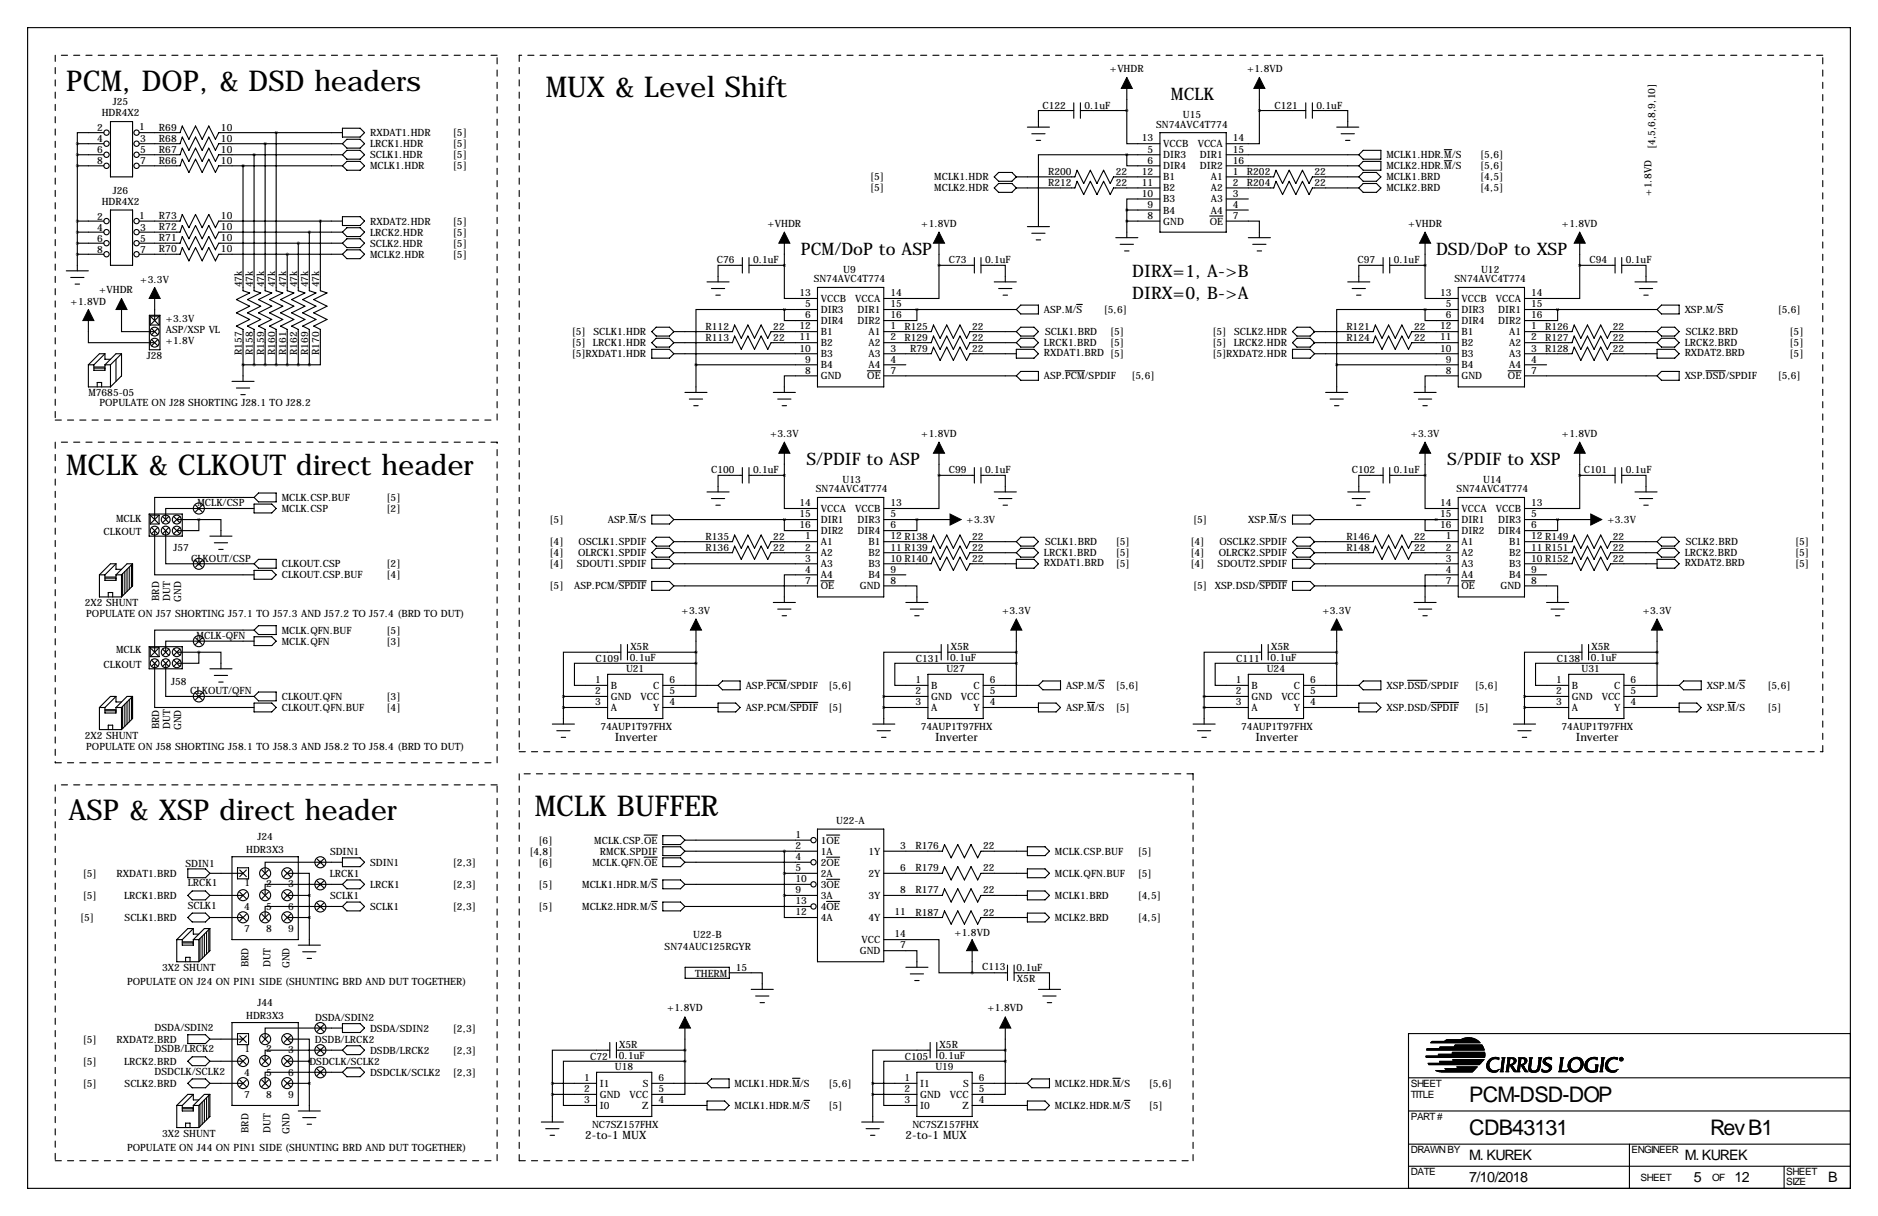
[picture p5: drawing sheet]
<svg xmlns="http://www.w3.org/2000/svg" width="432mm" height="279mm" viewBox="0 0 432 279" stroke-linecap="round" stroke-linejoin="round" font-family="sans-serif">
<defs><g id="words">
<g font-size="6.6">
<text x="15.2" y="20.8">PCM, DOP, &amp; DSD headers</text>
<text x="125.5" y="22.4">MUX &amp; Level Shift</text>
<text x="15.2" y="109.2">MCLK &amp; CLKOUT direct header</text>
<text x="15.7" y="188.5">ASP &amp; XSP direct header</text>
<text x="122.9" y="187.5">MCLK BUFFER</text>
</g>
<g font-size="4.9">
<text x="337.8" y="253.1">PCM-DSD-DOP</text>
<text x="337.8" y="260.7">CDB43131</text>
<text x="393.2" y="260.7">Rev B1</text>
</g>
<g font-size="4">
<text x="269.2" y="23">MCLK</text>
<text x="184.1" y="58.5">PCM/DoP to ASP</text>
<text x="330.2" y="58.5">DSD/DoP to XSP</text>
<text x="260.3" y="63.6">DIRX=1, A-&gt;B</text>
<text x="260.3" y="68.7">DIRX=0, B-&gt;A</text>
<text x="185.4" y="106.8">S/PDIF to ASP</text>
<text x="332.7" y="106.8">S/PDIF to XSP</text>
</g>
<g font-size="3.3">
<text x="337.8" y="266.5">M. KUREK</text>
<text x="387.3" y="266.5">M. KUREK</text>
<text x="337.8" y="271.6">7/10/2018</text>
<text x="389.5" y="271.6">5</text>
<text x="398.8" y="271.6">12</text>
<text x="420.4" y="271.6">B</text>
</g>
<g font-size="2.6">
<text x="141.3" y="170.2">Inverter</text>
<text x="215" y="170.2">Inverter</text>
<text x="288.6" y="170.2">Inverter</text>
<text x="362.3" y="170.2">Inverter</text>
<text x="134.6" y="261.6">2-to-1 MUX</text>
<text x="208.2" y="261.6">2-to-1 MUX</text>
</g>
<g font-size="2.3">
<text x="255.2" y="16.5">+VHDR</text>
<text x="286.7" y="16.5">+1.8VD</text>
<text x="23.4" y="26.7">HDR4X2</text>
<text x="26" y="24.2">J25</text>
<text x="32" y="30">1</text>
<text x="239.7" y="24.9">C122</text>
<text x="249.3" y="24.9">0.1uF</text>
<text x="265.8" y="29.3">SN74AVC4T774</text>
<text x="272" y="27.2">U15</text>
<text x="293" y="24.9">C121</text>
<text x="302.7" y="24.9">0.1uF</text>
<text x="22.3" y="30.1">2</text>
<text x="22.3" y="32.7">4</text>
<text x="22.3" y="35.2">6</text>
<text x="32.3" y="32.7">3</text>
<text x="32.3" y="35.2">5</text>
<text x="36.6" y="35.1">R67</text>
<text x="36.6" y="32.6">R68</text>
<text x="36.6" y="30">R69</text>
<text x="50.8" y="35.1">10</text>
<text x="50.8" y="32.6">10</text>
<text x="50.8" y="30">10</text>
<text x="85.1" y="33.8">LRCK1.HDR</text>
<text x="85.1" y="31.3">RXDAT1.HDR</text>
<text x="104.1" y="33.8">[5]</text>
<text x="104.1" y="31.3">[5]</text>
<text x="262.5" y="32.5">13</text>
<text x="263.9" y="35.1">5</text>
<text x="267.5" y="33.8">VCCB</text>
<text x="275.4" y="33.8">VCCA</text>
<text x="283.5" y="32.5">14</text>
<text x="283.5" y="35.1">15</text>
<text x="380.5" y="34.3" transform="rotate(-90 380.5 34.3)">[4,5,6,8,9,10]</text>
<text x="22.3" y="37.7">8</text>
<text x="32.3" y="37.7">7</text>
<text x="36.6" y="37.6">R66</text>
<text x="50.8" y="37.6">10</text>
<text x="85.1" y="38.9">MCLK1.HDR</text>
<text x="85.1" y="36.4">SCLK1.HDR</text>
<text x="104.1" y="38.9">[5]</text>
<text x="104.1" y="36.4">[5]</text>
<text x="200" y="41.4">[5]</text>
<text x="214.8" y="41.4">MCLK1.HDR</text>
<text x="241" y="40.2">R200</text>
<text x="256.5" y="40.2">22</text>
<text x="262.5" y="40.1">12</text>
<text x="263.9" y="37.6">6</text>
<text x="267.5" y="41.4">B1</text>
<text x="267.5" y="38.9">DIR4</text>
<text x="267.5" y="36.4">DIR3</text>
<text x="275.9" y="36.4">DIR1</text>
<text x="275.9" y="38.9">DIR2</text>
<text x="278.4" y="41.4">A1</text>
<text x="283.5" y="37.6">16</text>
<text x="283.5" y="40.1">1</text>
<text x="286.7" y="40.2">R202</text>
<text x="302.3" y="40.2">22</text>
<text x="318.8" y="41.4">MCLK1.BRD</text>
<text x="318.8" y="36.4">MCLK1.HDR.M/S</text>
<text x="318.8" y="38.9">MCLK2.HDR.M/S</text>
<text x="340.4" y="41.4">[4,5]</text>
<text x="340.4" y="36.4">[5,6]</text>
<text x="340.4" y="38.9">[5,6]</text>
<text x="23.4" y="47">HDR4X2</text>
<text x="26" y="44.5">J26</text>
<text x="200" y="44">[5]</text>
<text x="214.8" y="44">MCLK2.HDR</text>
<text x="241" y="42.7">R212</text>
<text x="256.5" y="42.7">22</text>
<text x="262.5" y="45.2">10</text>
<text x="262.5" y="42.7">11</text>
<text x="263.9" y="47.8">9</text>
<text x="267.5" y="46.5">B3</text>
<text x="267.5" y="44">B2</text>
<text x="278.4" y="44">A2</text>
<text x="278.4" y="46.5">A3</text>
<text x="283.5" y="42.7">2</text>
<text x="283.5" y="45.2">3</text>
<text x="283.5" y="47.8">4</text>
<text x="286.7" y="42.7">R204</text>
<text x="302.3" y="42.7">22</text>
<text x="318.8" y="44">MCLK2.BRD</text>
<text x="340.4" y="44">[4,5]</text>
<text x="379.7" y="45" transform="rotate(-90 379.7 45)">+1.8VD</text>
<text x="22.3" y="50.4">2</text>
<text x="22.3" y="53">4</text>
<text x="32" y="50.3">1</text>
<text x="32.3" y="53">3</text>
<text x="36.6" y="52.9">R72</text>
<text x="36.6" y="50.3">R73</text>
<text x="50.8" y="52.9">10</text>
<text x="50.8" y="50.3">10</text>
<text x="85.1" y="51.6">RXDAT2.HDR</text>
<text x="104.1" y="51.6">[5]</text>
<text x="176.5" y="52.1">+VHDR</text>
<text x="211.8" y="52.1">+1.8VD</text>
<text x="263.9" y="50.3">8</text>
<text x="267.5" y="51.6">GND</text>
<text x="267.5" y="49.1">B4</text>
<text x="278.1" y="51.6">OE</text>
<text x="278.4" y="49.1">A4</text>
<text x="283.5" y="50.3">7</text>
<text x="323.8" y="52.1">+VHDR</text>
<text x="359.1" y="52.1">+1.8VD</text>
<text x="22.3" y="55.5">6</text>
<text x="22.3" y="58.1">8</text>
<text x="32.3" y="55.5">5</text>
<text x="32.3" y="58.1">7</text>
<text x="36.6" y="58">R70</text>
<text x="36.6" y="55.4">R71</text>
<text x="50.8" y="58">10</text>
<text x="50.8" y="55.4">10</text>
<text x="85.1" y="59.2">MCLK2.HDR</text>
<text x="85.1" y="56.7">SCLK2.HDR</text>
<text x="85.1" y="54.1">LRCK2.HDR</text>
<text x="104.1" y="59.2">[5]</text>
<text x="104.1" y="56.7">[5]</text>
<text x="104.1" y="54.1">[5]</text>
<text x="32.3" y="65.1">+3.3V</text>
<text x="164.8" y="60.5">C76</text>
<text x="173.1" y="60.5">0.1uF</text>
<text x="187.1" y="64.9">SN74AVC4T774</text>
<text x="193.9" y="62.7">U9</text>
<text x="218.2" y="60.5">C73</text>
<text x="226.5" y="60.5">0.1uF</text>
<text x="312.1" y="60.5">C97</text>
<text x="320.5" y="60.5">0.1uF</text>
<text x="334.4" y="64.9">SN74AVC4T774</text>
<text x="340.5" y="62.7">U12</text>
<text x="365.5" y="60.5">C94</text>
<text x="373.8" y="60.5">0.1uF</text>
<text x="16.2" y="70.2">+1.8VD</text>
<text x="22.8" y="67.3">+VHDR</text>
<text x="55.6" y="66" transform="rotate(-90 55.6 66)">47k</text>
<text x="58.2" y="66" transform="rotate(-90 58.2 66)">47k</text>
<text x="60.7" y="66" transform="rotate(-90 60.7 66)">47k</text>
<text x="63.2" y="66" transform="rotate(-90 63.2 66)">47k</text>
<text x="65.8" y="66" transform="rotate(-90 65.8 66)">47k</text>
<text x="68.3" y="66" transform="rotate(-90 68.3 66)">47k</text>
<text x="70.9" y="66" transform="rotate(-90 70.9 66)">47k</text>
<text x="73.4" y="66" transform="rotate(-90 73.4 66)">47k</text>
<text x="183.8" y="68.1">13</text>
<text x="185.1" y="70.6">5</text>
<text x="188.7" y="71.9">DIR3</text>
<text x="188.7" y="69.4">VCCB</text>
<text x="196.6" y="69.4">VCCA</text>
<text x="197.2" y="71.9">DIR1</text>
<text x="204.7" y="68.1">14</text>
<text x="204.7" y="70.6">15</text>
<text x="240" y="71.9">ASP.M/S</text>
<text x="253.8" y="71.9">[5,6]</text>
<text x="331.1" y="68.1">13</text>
<text x="332.4" y="70.6">5</text>
<text x="336" y="71.9">DIR3</text>
<text x="336" y="69.4">VCCB</text>
<text x="344" y="69.4">VCCA</text>
<text x="344.5" y="71.9">DIR1</text>
<text x="352" y="68.1">14</text>
<text x="352" y="70.6">15</text>
<text x="387.3" y="71.9">XSP.M/S</text>
<text x="408.7" y="71.9">[5,6]</text>
<text x="38.1" y="74">+3.3V</text>
<text x="38.1" y="76.5">ASP/XSP VL</text>
<text x="131.5" y="77">[5]</text>
<text x="136.5" y="77">SCLK1.HDR</text>
<text x="162.2" y="75.7">R112</text>
<text x="177.8" y="75.7">22</text>
<text x="183.8" y="75.7">12</text>
<text x="185.1" y="73.2">6</text>
<text x="188.7" y="77">B1</text>
<text x="188.7" y="74.5">DIR4</text>
<text x="197.2" y="74.5">DIR2</text>
<text x="199.7" y="77">A1</text>
<text x="204.7" y="73.2">16</text>
<text x="204.7" y="75.7">1</text>
<text x="208" y="75.7">R125</text>
<text x="223.5" y="75.7">22</text>
<text x="240.3" y="77">SCLK1.BRD</text>
<text x="255.3" y="77">[5]</text>
<text x="278.8" y="77">[5]</text>
<text x="283.8" y="77">SCLK2.HDR</text>
<text x="309.6" y="75.7">R121</text>
<text x="325.1" y="75.7">22</text>
<text x="331.1" y="75.7">12</text>
<text x="332.4" y="73.2">6</text>
<text x="336" y="77">B1</text>
<text x="336" y="74.5">DIR4</text>
<text x="344.5" y="74.5">DIR2</text>
<text x="347" y="77">A1</text>
<text x="352" y="73.2">16</text>
<text x="352" y="75.7">1</text>
<text x="355.3" y="75.7">R126</text>
<text x="370.8" y="75.7">22</text>
<text x="387.6" y="77">SCLK2.BRD</text>
<text x="411.5" y="77">[5]</text>
<text x="33.8" y="82.5">J28</text>
<text x="38.1" y="79.1">+1.8V</text>
<text x="55.6" y="81.6" transform="rotate(-90 55.6 81.6)">R157</text>
<text x="58.2" y="81.6" transform="rotate(-90 58.2 81.6)">R158</text>
<text x="60.7" y="81.6" transform="rotate(-90 60.7 81.6)">R159</text>
<text x="63.2" y="81.6" transform="rotate(-90 63.2 81.6)">R160</text>
<text x="65.8" y="81.6" transform="rotate(-90 65.8 81.6)">R161</text>
<text x="68.3" y="81.6" transform="rotate(-90 68.3 81.6)">R162</text>
<text x="70.9" y="81.6" transform="rotate(-90 70.9 81.6)">R169</text>
<text x="73.4" y="81.6" transform="rotate(-90 73.4 81.6)">R170</text>
<text x="131.5" y="79.5">[5]</text>
<text x="131.5" y="82.1">[5]RXDAT1.HDR</text>
<text x="136.3" y="79.5">LRCK1.HDR</text>
<text x="162.2" y="78.3">R113</text>
<text x="177.8" y="78.3">22</text>
<text x="183.8" y="80.8">10</text>
<text x="183.8" y="78.2">11</text>
<text x="185.1" y="83.3">9</text>
<text x="188.7" y="82.1">B3</text>
<text x="188.7" y="79.5">B2</text>
<text x="199.7" y="79.5">A2</text>
<text x="199.7" y="82.1">A3</text>
<text x="204.7" y="78.2">2</text>
<text x="204.7" y="80.8">3</text>
<text x="204.7" y="83.3">4</text>
<text x="208" y="78.3">R129</text>
<text x="209.3" y="80.8">R79</text>
<text x="223.5" y="78.3">22</text>
<text x="223.5" y="80.8">22</text>
<text x="240" y="79.5">LRCK1.BRD</text>
<text x="240" y="81.8">RXDAT1.BRD [5]</text>
<text x="255.3" y="79.5">[5]</text>
<text x="278.8" y="79.5">[5]</text>
<text x="278.8" y="82.1">[5]RXDAT2.HDR</text>
<text x="283.7" y="79.5">LRCK2.HDR</text>
<text x="309.6" y="78.3">R124</text>
<text x="325.1" y="78.3">22</text>
<text x="331.1" y="80.8">10</text>
<text x="331.1" y="78.2">11</text>
<text x="332.4" y="83.3">9</text>
<text x="336" y="82.1">B3</text>
<text x="336" y="79.5">B2</text>
<text x="347" y="79.5">A2</text>
<text x="347" y="82.1">A3</text>
<text x="352" y="78.2">2</text>
<text x="352" y="80.8">3</text>
<text x="352" y="83.3">4</text>
<text x="355.3" y="78.3">R127</text>
<text x="355.3" y="80.8">R128</text>
<text x="370.8" y="78.3">22</text>
<text x="370.8" y="80.8">22</text>
<text x="387.3" y="79.5">LRCK2.BRD</text>
<text x="387.3" y="81.8">RXDAT2.BRD</text>
<text x="411.5" y="79.5">[5]</text>
<text x="411.5" y="82.1">[5]</text>
<text x="185.1" y="85.9">8</text>
<text x="188.7" y="87.2">GND</text>
<text x="188.7" y="84.6">B4</text>
<text x="199.4" y="87.2">OE</text>
<text x="199.7" y="84.6">A4</text>
<text x="204.7" y="85.9">7</text>
<text x="240" y="87.2">ASP.PCM/SPDIF</text>
<text x="260.2" y="87.2">[5,6]</text>
<text x="332.4" y="85.9">8</text>
<text x="336" y="87.2">GND</text>
<text x="336" y="84.6">B4</text>
<text x="346.7" y="87.2">OE</text>
<text x="347" y="84.6">A4</text>
<text x="352" y="85.9">7</text>
<text x="387.3" y="87.2">XSP.DSD/SPDIF</text>
<text x="408.7" y="87.2">[5,6]</text>
<text x="20.3" y="91">M7685-05</text>
<text x="22.9" y="93.4">POPULATE ON J28 SHORTING J28.1 TO J28.2</text>
<text x="177" y="100.3">+3.3V</text>
<text x="211.8" y="100.3">+1.8VD</text>
<text x="324.4" y="100.3">+3.3V</text>
<text x="359.1" y="100.3">+1.8VD</text>
<text x="163.5" y="108.8">C100</text>
<text x="173.1" y="108.8">0.1uF</text>
<text x="187.6" y="113.1">SN74AVC4T774</text>
<text x="193.7" y="111">U13</text>
<text x="218.2" y="108.8">C99</text>
<text x="226.5" y="108.8">0.1uF</text>
<text x="310.8" y="108.8">C102</text>
<text x="320.5" y="108.8">0.1uF</text>
<text x="334.9" y="113.1">SN74AVC4T774</text>
<text x="341" y="111">U14</text>
<text x="364.2" y="108.8">C101</text>
<text x="373.8" y="108.8">0.1uF</text>
<text x="26.7" y="120">MCLK</text>
<text x="45.4" y="116.4">MCLK/CSP</text>
<text x="64.8" y="117.6">MCLK.CSP</text>
<text x="64.8" y="115.1">MCLK.CSP.BUF</text>
<text x="88.9" y="117.6">[2]</text>
<text x="88.9" y="115.1">[5]</text>
<text x="183.8" y="116.3">14</text>
<text x="183.8" y="118.9">15</text>
<text x="188.7" y="117.6">VCCA</text>
<text x="196.6" y="117.6">VCCB</text>
<text x="204.7" y="118.9">5</text>
<text x="204.7" y="116.3">13</text>
<text x="331.1" y="116.3">14</text>
<text x="331.1" y="118.9">15</text>
<text x="336" y="117.6">VCCA</text>
<text x="344" y="117.6">VCCB</text>
<text x="352" y="118.9">5</text>
<text x="352" y="116.3">13</text>
<text x="23.8" y="123">CLKOUT</text>
<text x="126.4" y="120.2">[5]</text>
<text x="126.4" y="125.3">[4]</text>
<text x="133" y="125.3">OSCLK1.SPDIF</text>
<text x="139.8" y="120.2">ASP.M/S</text>
<text x="162.2" y="124">R135</text>
<text x="177.8" y="124">22</text>
<text x="183.8" y="121.4">16</text>
<text x="185.1" y="124">1</text>
<text x="188.7" y="120.2">DIR1</text>
<text x="188.7" y="122.7">DIR2</text>
<text x="188.7" y="125.3">A1</text>
<text x="197.2" y="122.7">DIR4</text>
<text x="197.2" y="120.2">DIR3</text>
<text x="199.7" y="125.3">B1</text>
<text x="204.7" y="124">12 R138</text>
<text x="204.7" y="121.4">6</text>
<text x="222.2" y="120.2">+3.3V</text>
<text x="223.5" y="124">22</text>
<text x="240.3" y="125.3">SCLK1.BRD</text>
<text x="256.5" y="125.3">[5]</text>
<text x="273.7" y="125.3">[4]</text>
<text x="274.3" y="120.2">[5]</text>
<text x="280.4" y="125.3">OSCLK2.SPDIF</text>
<text x="287" y="120.2">XSP.M/S</text>
<text x="309.6" y="124">R146</text>
<text x="325.1" y="124">22</text>
<text x="331.1" y="121.4">16</text>
<text x="332.4" y="124">1</text>
<text x="336" y="120.2">DIR1</text>
<text x="336" y="122.7">DIR2</text>
<text x="336" y="125.3">A1</text>
<text x="344.5" y="122.7">DIR4</text>
<text x="344.5" y="120.2">DIR3</text>
<text x="347" y="125.3">B1</text>
<text x="352" y="124">12 R149</text>
<text x="352" y="121.4">6</text>
<text x="369.6" y="120.2">+3.3V</text>
<text x="370.8" y="124">22</text>
<text x="387.6" y="125.3">SCLK2.BRD</text>
<text x="412.7" y="125.3">[5]</text>
<text x="39.9" y="126.5">J57</text>
<text x="43.9" y="129.1">CLKOUT/CSP</text>
<text x="64.8" y="130.3">CLKOUT.CSP</text>
<text x="88.9" y="130.3">[2]</text>
<text x="126.4" y="127.8">[4]</text>
<text x="126.4" y="130.3">[4]</text>
<text x="132.6" y="130.3">SDOUT1.SPDIF</text>
<text x="132.9" y="127.8">OLRCK1.SPDIF</text>
<text x="162.2" y="126.5">R136</text>
<text x="177.8" y="126.5">22</text>
<text x="185.1" y="126.5">2</text>
<text x="185.1" y="129">3</text>
<text x="185.1" y="131.6">4</text>
<text x="188.7" y="127.8">A2</text>
<text x="188.7" y="130.3">A3</text>
<text x="199.7" y="130.3">B3</text>
<text x="199.7" y="127.8">B2</text>
<text x="204.7" y="131.6">9</text>
<text x="204.7" y="129">10 R140</text>
<text x="204.7" y="126.5">11 R139</text>
<text x="223.5" y="126.5">22</text>
<text x="223.5" y="129.1">22</text>
<text x="240" y="127.8">LRCK1.BRD</text>
<text x="240" y="130.1">RXDAT1.BRD</text>
<text x="256.5" y="127.8">[5]</text>
<text x="256.5" y="130.3">[5]</text>
<text x="273.7" y="127.8">[4]</text>
<text x="273.7" y="130.3">[4]</text>
<text x="280" y="130.3">SDOUT2.SPDIF</text>
<text x="280.2" y="127.8">OLRCK2.SPDIF</text>
<text x="309.6" y="126.5">R148</text>
<text x="325.1" y="126.5">22</text>
<text x="332.4" y="126.5">2</text>
<text x="332.4" y="129">3</text>
<text x="332.4" y="131.6">4</text>
<text x="336" y="127.8">A2</text>
<text x="336" y="130.3">A3</text>
<text x="347" y="130.3">B3</text>
<text x="347" y="127.8">B2</text>
<text x="352" y="131.6">9</text>
<text x="352" y="129">10 R152</text>
<text x="352" y="126.5">11 R151</text>
<text x="370.8" y="126.5">22</text>
<text x="370.8" y="129.1">22</text>
<text x="387.3" y="127.8">LRCK2.BRD</text>
<text x="387.3" y="130.1">RXDAT2.BRD</text>
<text x="412.7" y="127.8">[5]</text>
<text x="412.7" y="130.3">[5]</text>
<text x="64.8" y="132.9">CLKOUT.CSP.BUF</text>
<text x="88.9" y="132.9">[4]</text>
<text x="126.4" y="135.4">[5]</text>
<text x="132" y="135.4">ASP.PCM/SPDIF</text>
<text x="185.1" y="134.1">7</text>
<text x="188.7" y="132.9">A4</text>
<text x="188.7" y="135.4">OE</text>
<text x="197.7" y="135.4">GND</text>
<text x="199.7" y="132.9">B4</text>
<text x="204.7" y="134.1">8</text>
<text x="274.3" y="135.4">[5]</text>
<text x="279.3" y="135.4">XSP.DSD/SPDIF</text>
<text x="332.4" y="134.1">7</text>
<text x="336" y="132.9">A4</text>
<text x="336" y="135.4">OE</text>
<text x="345" y="135.4">GND</text>
<text x="347" y="132.9">B4</text>
<text x="352" y="134.1">8</text>
<text x="19.5" y="139.2">2X2 SHUNT</text>
<text x="19.8" y="141.8">POPULATE ON J57 SHORTING J57.1 TO J57.3 AND J57.2 TO J57.4 (BRD TO DUT)</text>
<text x="36.6" y="138.1" transform="rotate(-90 36.6 138.1)">BRD</text>
<text x="39.1" y="138.1" transform="rotate(-90 39.1 138.1)">DUT</text>
<text x="41.7" y="138.4" transform="rotate(-90 41.7 138.4)">GND</text>
<text x="156.7" y="141">+3.3V</text>
<text x="230.4" y="141">+3.3V</text>
<text x="304" y="141">+3.3V</text>
<text x="377.7" y="141">+3.3V</text>
<text x="26.7" y="149.9">MCLK</text>
<text x="45.2" y="146.9">MCLK-QFN</text>
<text x="64.8" y="148.1">MCLK.QFN</text>
<text x="64.8" y="145.6">MCLK.QFN.BUF</text>
<text x="88.9" y="148.1">[3]</text>
<text x="88.9" y="145.6">[5]</text>
<text x="144.9" y="149.4">X5R</text>
<text x="218.6" y="149.4">X5R</text>
<text x="292.3" y="149.4">X5R</text>
<text x="365.9" y="149.4">X5R</text>
<text x="23.8" y="153.5">CLKOUT</text>
<text x="136.9" y="152">C109</text>
<text x="143.9" y="154.5">U21</text>
<text x="144.8" y="152">0.1uF</text>
<text x="210.6" y="152">C131</text>
<text x="217.6" y="154.5">U27</text>
<text x="218.5" y="152">0.1uF</text>
<text x="284.3" y="152">C111</text>
<text x="291.3" y="154.5">U24</text>
<text x="292.2" y="152">0.1uF</text>
<text x="357.9" y="152">C138</text>
<text x="363.7" y="154.5">U31</text>
<text x="365.8" y="152">0.1uF</text>
<text x="39.4" y="157.5">J58</text>
<text x="43.7" y="159.6">CLKOUT/QFN</text>
<text x="64.8" y="160.8">CLKOUT.QFN</text>
<text x="88.9" y="160.8">[3]</text>
<text x="136.9" y="157">1</text>
<text x="136.9" y="159.5">2</text>
<text x="140.5" y="158.3">B</text>
<text x="140.5" y="160.8">GND</text>
<text x="147.3" y="160.8">VCC</text>
<text x="150.2" y="158.3">C</text>
<text x="153.9" y="159.5">5</text>
<text x="153.9" y="157">6</text>
<text x="171.4" y="158.3">ASP.PCM/SPDIF</text>
<text x="190.5" y="158.3">[5,6]</text>
<text x="210.5" y="157">1</text>
<text x="210.5" y="159.5">2</text>
<text x="214.1" y="158.3">B</text>
<text x="214.1" y="160.8">GND</text>
<text x="221" y="160.8">VCC</text>
<text x="223.8" y="158.3">C</text>
<text x="227.6" y="159.5">5</text>
<text x="227.6" y="157">6</text>
<text x="245.1" y="158.3">ASP.M/S</text>
<text x="256.5" y="158.3">[5,6]</text>
<text x="284.2" y="157">1</text>
<text x="284.2" y="159.5">2</text>
<text x="287.8" y="158.3">B</text>
<text x="287.8" y="160.8">GND</text>
<text x="294.6" y="160.8">VCC</text>
<text x="297.5" y="158.3">C</text>
<text x="301.2" y="159.5">5</text>
<text x="301.2" y="157">6</text>
<text x="318.8" y="158.3">XSP.DSD/SPDIF</text>
<text x="339.1" y="158.3">[5,6]</text>
<text x="357.8" y="157">1</text>
<text x="357.8" y="159.5">2</text>
<text x="361.4" y="158.3">B</text>
<text x="361.4" y="160.8">GND</text>
<text x="368.3" y="160.8">VCC</text>
<text x="371.2" y="158.3">C</text>
<text x="374.9" y="159.5">5</text>
<text x="374.9" y="157">6</text>
<text x="392.4" y="158.3">XSP.M/S</text>
<text x="406.4" y="158.3">[5,6]</text>
<text x="36.6" y="167.5" transform="rotate(-90 36.6 167.5)">BRD</text>
<text x="39.1" y="167.5" transform="rotate(-90 39.1 167.5)">DUT</text>
<text x="41.7" y="167.8" transform="rotate(-90 41.7 167.8)">GND</text>
<text x="64.8" y="163.4">CLKOUT.QFN.BUF</text>
<text x="88.9" y="163.4">[4]</text>
<text x="136.9" y="162.1">3</text>
<text x="138.1" y="167.7">74AUP1T97FHX</text>
<text x="140.5" y="163.4">A</text>
<text x="150.2" y="163.4">Y</text>
<text x="153.9" y="162.1">4</text>
<text x="171.4" y="163.4">ASP.PCM/SPDIF</text>
<text x="190.5" y="163.4">[5]</text>
<text x="210.5" y="162.1">3</text>
<text x="211.7" y="167.7">74AUP1T97FHX</text>
<text x="214.1" y="163.4">A</text>
<text x="223.8" y="163.4">Y</text>
<text x="227.6" y="162.1">4</text>
<text x="245.1" y="163.4">ASP.M/S</text>
<text x="256.5" y="163.4">[5]</text>
<text x="284.2" y="162.1">3</text>
<text x="285.4" y="167.7">74AUP1T97FHX</text>
<text x="287.8" y="163.4">A</text>
<text x="297.5" y="163.4">Y</text>
<text x="301.2" y="162.1">4</text>
<text x="318.8" y="163.4">XSP.DSD/SPDIF</text>
<text x="339.1" y="163.4">[5]</text>
<text x="357.8" y="162.1">3</text>
<text x="359" y="167.7">74AUP1T97FHX</text>
<text x="361.4" y="163.4">A</text>
<text x="371.2" y="163.4">Y</text>
<text x="374.9" y="162.1">4</text>
<text x="392.4" y="163.4">XSP.M/S</text>
<text x="406.4" y="163.4">[5]</text>
<text x="19.5" y="169.7">2X2 SHUNT</text>
<text x="19.8" y="172.3">POPULATE ON J58 SHORTING J58.1 TO J58.3 AND J58.2 TO J58.4 (BRD TO DUT)</text>
<text x="192.3" y="189.2">U22-A</text>
<text x="56.6" y="195.9">HDR3X3</text>
<text x="59.2" y="193">J24</text>
<text x="75.9" y="196.4">SDIN1</text>
<text x="121.7" y="196.4">[4,8]</text>
<text x="123.8" y="193.8">[6]</text>
<text x="136.6" y="193.8">MCLK.CSP.OE</text>
<text x="138" y="196.4">RMCK.SPDIF</text>
<text x="182.9" y="192.5">1</text>
<text x="182.9" y="195.1">2</text>
<text x="182.9" y="197.6">4</text>
<text x="188.7" y="193.8">1OE</text>
<text x="188.7" y="196.4">1A</text>
<text x="199.7" y="196.4">1Y</text>
<text x="207" y="195.1">3</text>
<text x="210.5" y="195.1">R176</text>
<text x="226.1" y="195.1">22</text>
<text x="242.6" y="196.4">MCLK.CSP.BUF</text>
<text x="261.6" y="196.4">[5]</text>
<text x="19" y="201.5">[5]</text>
<text x="26.8" y="201.5">RXDAT1.BRD</text>
<text x="42.7" y="199.2">SDIN1</text>
<text x="43.2" y="203.5">LRCK1</text>
<text x="56.2" y="203.6">1</text>
<text x="61.2" y="203.7">2</text>
<text x="66.2" y="203.8">3</text>
<text x="75.8" y="201.5">LRCK1</text>
<text x="85.1" y="198.9">SDIN1</text>
<text x="104.1" y="198.9">[2,3]</text>
<text x="123.8" y="198.9">[6]</text>
<text x="136.2" y="198.9">MCLK.QFN.OE</text>
<text x="182.9" y="200.2">5</text>
<text x="182.9" y="202.7">10</text>
<text x="188.7" y="198.9">2OE</text>
<text x="188.7" y="201.5">2A</text>
<text x="199.7" y="201.5">2Y</text>
<text x="207" y="200.2">6</text>
<text x="210.5" y="200.2">R179</text>
<text x="226.1" y="200.2">22</text>
<text x="242.6" y="201.5">MCLK.QFN.BUF</text>
<text x="261.6" y="201.5">[5]</text>
<text x="19" y="206.5">[5]</text>
<text x="28.5" y="206.5">LRCK1.BRD</text>
<text x="43.2" y="208.9">SCLK1</text>
<text x="56.1" y="209">4</text>
<text x="61.2" y="209">5</text>
<text x="66.3" y="209">6</text>
<text x="75.9" y="206.5">SCLK1</text>
<text x="85.1" y="209.1">SCLK1</text>
<text x="85.1" y="204">LRCK1</text>
<text x="104.1" y="209.1">[2,3]</text>
<text x="104.1" y="204">[2,3]</text>
<text x="123.8" y="204">[5]</text>
<text x="123.8" y="209.1">[5]</text>
<text x="133.9" y="204">MCLK1.HDR.M/S</text>
<text x="133.9" y="209.1">MCLK2.HDR.M/S</text>
<text x="182.9" y="205.2">9</text>
<text x="182.9" y="207.8">13</text>
<text x="188.7" y="204">3OE</text>
<text x="188.7" y="206.5">3A</text>
<text x="188.7" y="209.1">4OE</text>
<text x="199.7" y="206.5">3Y</text>
<text x="207" y="205.2">8</text>
<text x="210.5" y="205.3">R177</text>
<text x="226.1" y="205.3">22</text>
<text x="242.6" y="206.5">MCLK1.BRD</text>
<text x="261.6" y="206.5">[4,5]</text>
<text x="18.4" y="211.6">[5]</text>
<text x="28.7" y="211.6">SCLK1.BRD</text>
<text x="56.1" y="214.1">7</text>
<text x="61.2" y="214.1">8</text>
<text x="66.3" y="214.1">9</text>
<text x="159.4" y="215.6">U22-B</text>
<text x="182.9" y="210.3">12</text>
<text x="188.7" y="211.6">4A</text>
<text x="199.7" y="211.6">4Y</text>
<text x="205.6" y="215.4">14</text>
<text x="205.6" y="210.3">11</text>
<text x="210.5" y="210.4">R187</text>
<text x="219.4" y="215">+1.8VD</text>
<text x="226.1" y="210.4">22</text>
<text x="242.6" y="211.6">MCLK2.BRD</text>
<text x="261.6" y="211.6">[4,5]</text>
<text x="152.8" y="218.2">SN74AUC125RGYR</text>
<text x="197.7" y="219.2">GND</text>
<text x="198.1" y="216.7">VCC</text>
<text x="207" y="217.9">7</text>
<text x="29.2" y="226.4">POPULATE ON J24 ON PIN1 SIDE (SHUNTING BRD AND DUT TOGETHER)</text>
<text x="37.3" y="223.1">3X2 SHUNT</text>
<text x="57.1" y="222.2" transform="rotate(-90 57.1 222.2)">BRD</text>
<text x="62.2" y="222.2" transform="rotate(-90 62.2 222.2)">DUT</text>
<text x="66.5" y="222.5" transform="rotate(-90 66.5 222.5)">GND</text>
<text x="159.8" y="224.4">THERM</text>
<text x="169.2" y="223">15</text>
<text x="225.8" y="223">C113</text>
<text x="233.7" y="223">0.1uF</text>
<text x="233.8" y="225.6">X5R</text>
<text x="59.2" y="231.1">J44</text>
<text x="153.4" y="232.4">+1.8VD</text>
<text x="227.1" y="232.4">+1.8VD</text>
<text x="19" y="239.6">[5]</text>
<text x="26.8" y="239.6">RXDAT2.BRD</text>
<text x="35.6" y="236.8">DSDA/SDIN2</text>
<text x="56.6" y="234">HDR3X3</text>
<text x="72.4" y="239.6">DSDB/LRCK2</text>
<text x="72.5" y="234.5">DSDA/SDIN2</text>
<text x="85.1" y="237">DSDA/SDIN2</text>
<text x="104.1" y="237">[2,3]</text>
<text x="19" y="244.6">[5]</text>
<text x="28.5" y="244.6">LRCK2.BRD</text>
<text x="35.6" y="241.6">DSDB/LRCK2</text>
<text x="56.2" y="241.7">1</text>
<text x="61.2" y="241.8">2</text>
<text x="66.2" y="241.9">3</text>
<text x="71.1" y="244.6">DSDCLK/SCLK2</text>
<text x="85.1" y="242.1">DSDB/LRCK2</text>
<text x="104.1" y="242.1">[2,3]</text>
<text x="135.7" y="243.5">C72</text>
<text x="141.4" y="245.9">U18</text>
<text x="142.3" y="243.4">0.1uF</text>
<text x="142.4" y="240.8">X5R</text>
<text x="208.1" y="243.5">C105</text>
<text x="215.1" y="245.9">U19</text>
<text x="216" y="243.4">0.1uF</text>
<text x="216.1" y="240.8">X5R</text>
<text x="19" y="249.7">[5]</text>
<text x="28.7" y="249.7">SCLK2.BRD</text>
<text x="35.6" y="247">DSDCLK/SCLK2</text>
<text x="56.1" y="247.1">4</text>
<text x="61.2" y="247.1">5</text>
<text x="66.3" y="247.1">6</text>
<text x="85.1" y="247.2">DSDCLK/SCLK2</text>
<text x="104.1" y="247.2">[2,3]</text>
<text x="134.3" y="248.4">1</text>
<text x="134.3" y="251">2</text>
<text x="137.9" y="249.7">I1</text>
<text x="147.8" y="249.7">S</text>
<text x="151.4" y="251">5</text>
<text x="151.4" y="248.4">6</text>
<text x="168.9" y="249.7">MCLK1.HDR.M/S</text>
<text x="190.5" y="249.7">[5,6]</text>
<text x="208" y="248.4">1</text>
<text x="208" y="251">2</text>
<text x="211.6" y="249.7">I1</text>
<text x="221.4" y="249.7">S</text>
<text x="225" y="251">5</text>
<text x="225" y="248.4">6</text>
<text x="242.6" y="249.7">MCLK2.HDR.M/S</text>
<text x="264.2" y="249.7">[5,6]</text>
<text x="324.4" y="249.7">SHEET</text>
<text x="56.1" y="252.2">7</text>
<text x="61.2" y="252.2">8</text>
<text x="66.3" y="252.2">9</text>
<text x="134.3" y="253.5">3</text>
<text x="137.9" y="252.3">GND</text>
<text x="137.9" y="254.8">I0</text>
<text x="144.8" y="252.3">VCC</text>
<text x="147.6" y="254.8">Z</text>
<text x="151.4" y="253.5">4</text>
<text x="168.9" y="254.8">MCLK1.HDR.M/S</text>
<text x="190.5" y="254.8">[5]</text>
<text x="208" y="253.5">3</text>
<text x="211.6" y="252.3">GND</text>
<text x="211.6" y="254.8">I0</text>
<text x="218.4" y="252.3">VCC</text>
<text x="221.3" y="254.8">Z</text>
<text x="225" y="253.5">4</text>
<text x="242.6" y="254.8">MCLK2.HDR.M/S</text>
<text x="264.2" y="254.8">[5]</text>
<text x="324.4" y="257.3">PART #</text>
<text x="324.4" y="252.2">TITLE</text>
<text x="37.3" y="261.2">3X2 SHUNT</text>
<text x="57.1" y="260.3" transform="rotate(-90 57.1 260.3)">BRD</text>
<text x="62.2" y="260.3" transform="rotate(-90 62.2 260.3)">DUT</text>
<text x="66.5" y="260.6" transform="rotate(-90 66.5 260.6)">GND</text>
<text x="136.1" y="259.1">NC7SZ157FHX</text>
<text x="209.8" y="259.1">NC7SZ157FHX</text>
<text x="29.2" y="264.5">POPULATE ON J44 ON PIN1 SIDE (SHUNTING BRD AND DUT TOGETHER)</text>
<text x="324.4" y="264.9">DRAWN BY</text>
<text x="375.2" y="264.9">ENGINEER</text>
<text x="324.4" y="270">DATE</text>
<text x="377.2" y="271.3">SHEET</text>
<text x="393.7" y="271.3">OF</text>
<text x="410.7" y="270">SHEET</text>
<text x="410.7" y="272.3">SIZE</text>
</g>
</g></defs>
<g fill="none" stroke="#000" stroke-width=".23">
<path d="M328.9 239.6h11.5M328.9 239.6h11.4M329 239.5h11.3M329 239.5h11.2M329.1 239.4h11.1M329.1 239.4h11M329.2 239.3h10.9M332.1 239.2h7.9M332.2 239.2h7.7M332.3 239.1h7.5M332.4 239h7.3M332.5 239h7.1"/>
<path d="M332.6 238.9h6.9M332.7 238.9h6.7M336 238.8h3.2M336.2 238.7h2.9M336.3 238.7h2.7M336.4 238.6h2.5M336.5 238.6h2.2M336.8 238.5h1.7M337 238.5h1.4M327.9 242.8h13.5M327.9 242.7h13.5M327.9 242.6h13.5"/>
<path d="M327.9 243h13.5M327.9 242.9h13.5M328 241.3h13.3M328 241.2h13.3M328.1 241.1h13.1M328.1 241h13.1M328.1 240.9h13.1M328.3 244.3h12.2M328.4 244.4h12M328.4 244.3h12M328.4 244.4h11.9M328.5 244.7h11.6"/>
<path d="M328.5 244.6h11.7M330 246h8.9M330.1 246h8.7M330.3 246.1h8.5M330.4 246.1h8.3M330.6 246.2h8.1M330.7 246.2h7.9M330.7 242.6h10.7M330.7 242.5h10.7M330.7 242.4h10.7M330.7 242.3h10.7M330.7 242.2h10.7"/>
<path d="M331 243.9h9.8M331 243.8h9.9M331 240.9h10.1M331 240.8h10.1M331 244h9.7M331 240.7h10.1M331.1 244.1h9.5M331.1 244h9.6M331.1 240.7h10M331.1 240.6h10M331.1 244.2h9.4M331.1 244.2h9.5"/>
<path d="M331.1 240.5h9.9M331.3 246.3h7.2M332.2 245.5h7.1M332.2 245.6h7M332.3 245.6h6.9M332.3 245.7h6.8M332.4 245.7h6.7M332.5 245.8h6.6M332.6 245.8h6.4M332.7 245.9h6.2M333.9 242.2h7.5M333.9 242.1h7.5"/>
<path d="M333.9 242h7.5M333.9 241.9h7.5M333.9 241.8h7.5M334 241.8h7.4M334 243.4h7.3M334.1 243.6h7M334.1 243.5h7.1M334.1 243.7h6.9M334.2 243.8h6.7M334.3 240.5h6.7M334.4 240.4h6.5M334.4 240.3h6.5"/>
<path d="M334.5 240.3h6.4M334.5 240.2h6.3M334.6 240.1h6.1M334.9 245.1h4.8M335 245.2h4.6M335.1 245.3h4.4M335.2 245.4h4.2M335.3 245.5h4M340.3 244.5l-11.8 .1M341.1 243.6l-7 .1M341.8 245.2h.6M341.8 245.1h.6"/>
<path d="M341.8 245h.6M341.8 244.9h.5M341.8 244.8h.5M341.8 244.7h.5M341.8 244.6h.5M341.9 245.4h.6M341.9 245.3h.6M341.9 245.3h.5M341.9 244.5h.4M341.9 244.4h.5M341.9 244.3h.5M341.9 245.6h.7"/>
<path d="M341.9 245.5h.7M341.9 245.5h.6M341.9 244.2h.5M342 245.6h.7M342 244.1h.5M342 245.7h.8M342 245.7h.7M342 244h.6M342.1 245.8h.7M342.1 243.9h.5M342.1 245.8l.9 .1M342.1 243.8h.6"/>
<path d="M342.2 245.9h.9M342.2 243.8h.5M342.2 243.7h.5M342.2 246h1M342.3 246h2.1M342.3 243.6h.7M342.4 246.1h2M342.4 243.5h.6M342.4 243.5h.7M342.5 243.4h.7M342.5 246.2h1.8M342.5 244l-.5 .1"/>
<path d="M342.5 243.4h.8M342.6 243.3h.9M342.6 246.2h1.7M342.6 243.3h2M342.7 243.2h1.9M342.9 243.6l-.7 .1M342.9 243.1h1.8M343 246.3h1.1M343.1 243.1h1.6M343.2 246.4h.7M343.2 243h1.4M343.4 243h1"/>
<path d="M343.7 242.9h.3M344 246h.4M344.2 245.9h.3M344.2 243.3h.4M344.4 243.4h.2M344.5 245.8h.1M344.5 243.4h.1M344.6 245.8l-.3 .1M344.6 243.5h.1M344.6 245.7h.1M344.9 246.3h.8M345 246.2h.6"/>
<path d="M345 246.1h.6M345.1 246.1h.5M345.1 246h.4M345.1 245.9h.4M345.1 245.8h.4M345.1 245.8h.5M345.1 245.7h.5M345.1 245.6h.5M345.1 245.5h.5M345.2 245.5h.4M345.2 245.4h.4M345.2 245.3h.4"/>
<path d="M345.2 245.2h.4M345.2 245.1h.4M345.2 245h.5M345.2 244.9h.5M345.2 244.8h.5M345.3 244.7h.4M345.3 244.6h.4M345.3 244.5h.4M345.3 244.4h.4M345.3 244.3h.4M345.3 243h.8M345.3 244.2h.5"/>
<path d="M345.3 244.1h.5M345.3 244h.5M345.3 243.9h.5M345.3 243.1h.7M345.4 243.9h.4M345.4 243.8h.4M345.4 243.7h.4M345.4 243.6h.4M345.4 243.5h.4M345.4 243.2h.5M345.4 243.1h.6M345.4 243.4h.4"/>
<path d="M345.4 243.4h.5M345.4 243.3h.5M346.2 246.3h.8M346.3 246.2h.6M346.3 246.1h.6M346.4 246.1h.5M346.4 246h.5M346.4 245.9h.5M346.4 245.8h.5M346.4 245.7h.5M346.5 245.6h.4M346.5 245.5h.4"/>
<path d="M346.5 245.4h.4M346.5 245.3h.4M346.5 245.2h.4M346.5 245.1h.5M346.5 245h.5M346.5 244.9h.5M346.5 244.8h.5M346.6 244.7h.4M346.6 244.6h.4M346.6 244.5h.4M346.6 244.4h.4M346.6 243h1.4"/>
<path d="M346.6 244.3h.4M346.6 244.2h.5M346.6 244.1h.5M346.6 244h.5M346.6 243.1h1.5M346.7 243.9h.4M346.7 243.8h.4M346.7 243.7h.4M346.7 243.6h.4M346.7 243.2h1.7M346.7 243.1h1.5M346.7 243.5h.5"/>
<path d="M346.7 243.4h.5M346.7 243.3h.5M347.2 244.6h.7M347.2 244.8h.5M347.2 244.7h.5M347.2 244.7h.6M347.3 244.9h.5M347.3 244.8h.4M347.4 245.1h.5M347.4 245h.5M347.4 245.2h.6M347.5 245.3h.5"/>
<path d="M347.5 245.2h.5M347.6 245.4h.5M347.6 245.5h.5M347.7 245.6h.5M347.7 245.5h.5M347.7 244.4h.5M347.7 245.7h.6M347.7 243.3h.7M347.8 245.7h.5M347.8 244.4h.4M347.8 245.8l.6 .1M347.8 245.8h.5"/>
<path d="M347.8 244.3h.5M347.8 243.3h.7M347.9 244.3h.4M347.9 246h.6M347.9 245.9h.6M347.9 244.2h.5M347.9 243.4h.6M348 246h.6M348 244.2h.4M348 243.4h.5M348 246.1h.7M348 246.1h.6"/>
<path d="M348 244.1h.5M348 243.5h.6M348 243.5h.5M348.1 246.2h.6M348.1 243.6h.5M348.1 246.2l1.4 .1M348.1 244.5l-.7 .1M348.1 244h.4M348.1 243.9h.4M348.1 243.9h.5M348.1 243.8h.5M348.1 243.7h.5"/>
<path d="M348.5 244l-.4 .1M348.8 246.2h.6M348.8 246.1h.6M348.9 246.1h.5M348.9 246h.5M348.9 245.9h.5M348.9 245.8h.5M348.9 245.7h.5M348.9 245.6h.5M349 245.6h.4M349 245.5h.5M349 245.4h.5"/>
<path d="M349 245.3h.5M349 245.2h.5M349 245.1h.5M349 245h.5M349 244.9h.5M349 244.8h.5M349.1 244.8h.4M349.1 244.7h.4M349.1 244.7h.5M349.1 244.6h.5M349.1 244.5h.5M349.1 244.4h.5"/>
<path d="M349.1 243h1.4M349.1 244.3h.5M349.1 244.2h.5M349.1 244.1h.5M349.1 244h.5M349.1 243.1h1.5M349.2 243.9h.4M349.2 243.9h.5M349.2 243.8h.5M349.2 243.7h.5M349.2 243.6h.5M349.2 243.2h1.7"/>
<path d="M349.2 243.1h1.5M349.2 243.5h.5M349.2 243.4h.5M349.2 243.3h.5M349.7 244.7h.7M349.7 244.6h.8M349.8 244.8h.4M349.8 244.7h.4M349.8 244.9h.5M349.8 244.8h.5M349.9 245h.5M349.9 244.9h.4"/>
<path d="M349.9 245.1h.5M350 245.2h.5M350 245.1h.5M350 245.3h.5M350.1 245.3h.4M350.1 245.4h.5M350.2 245.5h.5M350.2 245.5h.4M350.2 245.6h.5M350.2 244.4h.5M350.3 245.7h.5M350.3 245.6h.4"/>
<path d="M350.3 243.3h.6M350.3 244.4h.4M350.4 245.8l.5 .1M350.4 245.8h.4M350.4 244.3h.4M350.4 243.3h.6M350.5 246h.5M350.5 245.9h.5M350.5 244.2h.4M350.5 243.4h.5M350.5 246.1h.7M350.5 246.1h.6"/>
<path d="M350.5 246h.6M350.5 244.1h.5M350.5 243.5h.5M350.6 246.2h.6M350.6 244h.4M350.6 243.6h.5M350.6 243.5h.5M350.6 246.2l.8 .1M350.6 244.5l-.7 .1M350.6 243.9h.4M350.6 243.9h.5M350.6 243.8h.5"/>
<path d="M350.6 243.7h.5M351 244l-.4 .1M351.5 245.8h.5M351.5 245.7h.5M351.5 245.6h.5M351.5 245.5h.4M351.5 245.4h.4M351.5 245.3h.4M351.5 245.2h.4M351.5 245.1h.4M351.5 245.9h.7M351.5 245.8l.6 .1"/>
<path d="M351.5 245h.5M351.5 244.9h.5M351.5 244.8h.5M351.5 244.7h.5M351.6 246h.7M351.6 244.7h.4M351.6 244.6h.4M351.6 244.5h.4M351.6 244.4h.4M351.6 244.3h.4M351.6 243h.8M351.6 246.1h2.1"/>
<path d="M351.6 246h.9M351.6 244.2h.4M351.6 244.1h.5M351.6 244h.5M351.6 243.9h.5M351.6 243.8h.5M351.6 243.1h.7M351.7 246.1h2M351.7 243.8h.4M351.7 243.7h.4M351.7 243.6h.4M351.7 243.5h.4"/>
<path d="M351.7 243.2h.5M351.7 243.1h.6M351.7 246.2h1.9M351.7 243.4h.4M351.7 243.4h.5M351.7 243.3h.5M351.8 246.2h1.7M352 246.3h1.3M352.2 246.4h.9M352.9 246h.9M353.1 246h.7M353.2 245.9h.6"/>
<path d="M353.3 245.9h.6M353.4 245.8h.5M353.4 245.7h.6M353.5 245.7h.5M353.5 245.6h.5M353.5 245.5h.5M353.6 245.5h.4M353.6 245.4h.4M353.6 245.3h.5M353.6 245.2h.5M353.6 245.1h.5M353.7 245.1h.4"/>
<path d="M353.7 245h.4M353.7 244.9h.4M353.7 244.8h.4M353.7 244.7h.4M353.7 244.6h.5M353.7 244.5h.5M353.7 244.4h.5M353.7 244.3h.5M353.7 243h.8M353.8 244.2h.4M353.8 244.1h.4M353.8 244h.4"/>
<path d="M353.8 243.9h.4M353.8 243.1h.7M353.8 243.8h.5M353.8 243.7h.5M353.8 243.6h.5M353.8 243.2h.6M353.8 243.1h.6M353.9 243.5h.4M353.9 243.4h.4M353.9 243.3h.4M354.5 245.7h.1M354.5 245.8l.3 .1"/>
<path d="M354.5 245.8h.1M354.5 246.2h1.6M354.5 246.2h1.7M354.5 246.1h1.8M354.5 246h.8M354.5 246h.5M354.5 245.9h.4M354.8 246.3h1.1M354.8 244l.6 .1M354.8 244h.6M354.8 243.9h.5M354.8 243.8h.5"/>
<path d="M354.8 244.2h.8M354.8 244.1h.7M354.8 243.7h.5M354.8 243.6h.5M354.9 244.3h.9M354.9 244.2h.8M354.9 243.5h.5M354.9 244.3h1M354.9 243.4h.6M355 246.4h.7M355 244.4h1M355 243.4h.6"/>
<path d="M355 243.3h.7M355 244.4h1.1M355 243.3h1.8M355.1 244.5l1.1 .1M355.1 243.2h1.7M355.2 244.6h1.1M355.2 243.1h1.6M355.3 244.7h1.1M355.3 243.1h1.5M355.4 244.7h1.1M355.4 243h1.4M355.5 244.8h1"/>
<path d="M355.6 246h.8M355.6 244.8h1M355.6 243h1M355.7 244.9h.9M355.8 246h.7M355.8 244.9h.9M355.9 245.9h.6M355.9 245h.8M355.9 242.9h.4M356 245.1h.7M356.1 245.8h.5M356.1 245.1h.7"/>
<path d="M356.2 245.7h.4M356.2 245.2h.6M356.2 245.7h.5M356.2 245.6h.5M356.2 245.3h.6M356.3 245.5h.4M356.3 245.5h.5M356.3 245.4h.5M356.3 243.3h.5M356.5 243.4h.2M356.6 245.8l-.6 .1M356.6 243.4h.1"/>
<path d="M356.6 243.5h.1M356.7 243.5h.1M358.4 246.2h1.9M358.5 246.1h1.8M358.5 246h1.8M358.5 246h.9M358.5 245.9h.6M358.5 245.8h.5M358.6 245.8h.4M358.6 245.7h.4M358.6 245.7h.5M358.6 245.6h.5"/>
<path d="M358.6 245.5h.5M358.6 245.4h.5M358.6 245.3h.5M358.6 245.2h.5M358.6 245.1h.5M358.6 245h.5M358.7 244.9h.5M358.7 244.8h.5M358.7 244.7h.5M358.7 244.6h.5M358.7 243h.9M358.7 244.5h.5"/>
<path d="M358.7 244.4h.5M358.7 244.3h.5M358.7 244.2h.5M358.7 244.1h.5M358.8 244h.5M358.8 243.9h.5M358.8 243.8h.5M358.8 243.1h.6M358.8 243.1h.7M358.9 243.7h.4M358.9 243.6h.4M358.9 243.5h.4"/>
<path d="M358.9 243.4h.4M358.9 243.3h.5M359.3 244l-.5 .1M359.4 243.2h-.5M359.9 246h.5M360.2 245.9h.2M360.3 246.2l-2 .1M360.3 245.9h.1M360.4 245.8h.1M360.5 245.2h.6M360.5 245.1h.6M360.5 245.1h.5"/>
<path d="M360.5 245h.5M360.5 244.9h.5M360.5 244.8h.5M360.5 244.7h.5M360.5 244.6h.5M360.6 245.4h.6M360.6 245.3h.5M360.6 245.2h.5M360.6 244.4h.5M360.6 244.3h.5M360.6 245.5h.6M360.6 244.2h.5"/>
<path d="M360.7 245.6h.6M360.7 245.6h.5M360.7 244.1h.5M360.7 245.7h.6M360.7 244h.5M360.8 245.8h.6M360.8 243.9h.5M360.8 245.8l.7 .1M360.8 243.8h.5M360.9 245.9h.7M360.9 243.8h.5M360.9 246h.8"/>
<path d="M360.9 243.7h.5M361 246h.9M361 243.6h.6M361.1 246.1h2M361.1 244.5l-.5 .1M361.1 243.5h.5M361.1 246.1h1.9M361.1 243.5h.6M361.2 243.4h.6M361.2 246.2h1.7M361.2 244l-.5 .1M361.2 243.4h.7"/>
<path d="M361.3 246.2h1.6M361.3 243.3h.8M361.4 243.3h1M361.4 243.2h2.1M361.5 246.3h1.1M361.5 243.6l-.6 .1M361.6 243.1h1.8M361.7 246.4h.7M361.7 243.1h1.6M361.8 243h1.3M362 243h1M362.3 246h.9"/>
<path d="M362.3 242.9h.5M362.6 246h.7M362.6 243.3h1M362.7 245.9h.6M362.8 243.3h.8M362.9 245.8h.6M362.9 243.4h.8M363 245.7h.5M363 243.4h.7M363.1 245.7h.5M363.1 243.5h.6M363.1 245.6h.5"/>
<path d="M363.2 245.6h.4M363.2 245.5h.5M363.2 243.5h.6M363.2 243.6l.7 .1M363.2 243.6h.6M363.3 245.3h.5M363.3 243.8h.6M363.3 243.7h.6M363.4 245.2h.5M363.4 243.9h.5M363.4 243.8h.5M363.4 245.8l-.6 .1"/>
<path d="M363.4 245.1h.5M363.4 245h.5M363.4 244h.6M363.4 243.9h.6M363.5 244.9h.5M363.5 244.8h.5M363.5 244.2h.5M363.5 244.1h.5M363.5 244h.5M363.5 244.7h.5M363.5 244.6h.5M363.5 244.5h.5"/>
<path d="M363.5 244.4h.5M363.5 244.3h.5M363.8 245.4h-.5M364.4 245.3h.6M364.4 245.3h.5M364.4 245.2h.5M364.4 245.1h.5M364.4 245h.5M364.4 244.9h.5M364.4 244.8h.5M364.4 244.7h.5M364.4 244.6h.5"/>
<path d="M364.4 245.5h.6M364.4 245.4h.6M364.4 244.4h.5M364.4 244.3h.5M364.5 245.6h.7M364.5 245.5h.6M364.5 244.3h.4M364.5 244.2h.5M364.5 245.7h.7M364.5 244.1h.5M364.6 245.8h.7M364.6 245.7h.7"/>
<path d="M364.6 244h.5M364.6 245.8l.9 .1M364.6 243.9h.6M364.7 243.8h.5M364.7 245.9h.9M364.7 243.8h.6M364.7 243.7h.6M364.8 246h.9M364.8 246h1.2M364.9 246.1h2.3M364.9 243.6h.6M364.9 244.5l-.5 .1"/>
<path d="M364.9 243.5h.7M365 246.1h2.2M365 243.5h.6M365 243.4h.7M365.1 246.2h2.1M365.1 244l-.6 .1M365.1 243.4h.8M365.2 246.2h2M365.2 243.3h.8M365.3 243.3h2M365.4 243.2h1.9M365.4 243.6l-.6 .1"/>
<path d="M365.5 246.3h1.3M365.6 243.1h1.7M365.7 243.1h1.6M365.7 246.4h.8M365.8 243h1.5M366 243h1.2M366.3 246h.9M366.4 242.9h.4M366.7 246h.6M366.8 244.7h.6M366.8 245.9h.5M366.8 245.8h.5"/>
<path d="M366.8 245.7h.5M366.8 243.3h.4M366.9 245.6h.4M366.9 245.5h.4M366.9 245.4h.4M366.9 245.3h.4M366.9 244.8h.5M366.9 245.2h.5M366.9 245.1h.5M366.9 245h.5M366.9 244.9h.5M367 243.4h.2"/>
<path d="M367.1 243.4h.1M367.1 243.5h.1M367.2 243.5h.1M367.8 246.3h.8M367.9 246.2h.6M367.9 246.1h.6M367.9 246h.6M368 246h.5M368 245.9h.5M368 245.8h.5M368 245.7h.5M368 245.6h.5"/>
<path d="M368 245.5h.5M368 245.4h.5M368 245.3h.5M368.1 245.3h.4M368.1 245.2h.4M368.1 245.2h.5M368.1 245.1h.5M368.1 245h.5M368.1 244.9h.5M368.1 244.8h.5M368.1 244.7h.5M368.1 244.6h.5"/>
<path d="M368.1 243h.9M368.2 244.4h.4M368.2 244.4h.5M368.2 244.3h.5M368.2 244.2h.5M368.2 244.1h.5M368.2 244h.5M368.2 243.9h.5M368.2 243.8h.5M368.2 243.7h.5M368.2 243.1h.7M368.3 243.6h.5"/>
<path d="M368.3 243.5h.5M368.3 243.4h.5M368.3 243.3h.5M368.9 243.2h-.6M369.1 245.2h.6M369.1 245.1h.6M369.1 245h.6M369.1 244.9h.5M369.1 244.8h.5M369.1 244.7h.5M369.1 244.6h.5M369.2 245.4h.6"/>
<path d="M369.2 245.3h.6M369.2 245.3h.5M369.2 244.5h.5M369.2 244.4h.5M369.2 244.3h.5M369.2 245.5h.7M369.2 245.5h.6M369.2 244.2h.5M369.3 245.6h.7M369.3 245.6h.6M369.3 244.2h.4M369.3 244.1h.5"/>
<path d="M369.3 245.7h.8M369.3 245.7h.7M369.3 244h.6M369.4 245.8h.7M369.4 243.9h.5M369.4 245.8l.9 .1M369.4 243.8h.6M369.5 245.9h.9M369.5 243.8h.5M369.5 243.7h.6M369.6 246h.9M369.6 246h2.1"/>
<path d="M369.6 243.6h.6M369.7 246.1h2M369.7 243.5h.6M369.7 243.5h.7M369.8 243.4h.7M369.8 246.2h1.8M369.8 243.4h.8M369.9 243.3h.9M369.9 246.2h1.7M370 243.3h1.9M370 243.2h2M370.2 243.6l-.7 .1"/>
<path d="M370.2 246.3h1.1M370.2 243.1h1.8M370.3 243.1h1.7M370.4 246.4h.7M370.5 243h1.4M370.6 243h1.1M370.9 242.9h.4M371.2 246h.6M371.4 245.9h.4M371.4 243.3h.5M371.7 243.4h.2M371.8 245.8h.1"/>
<path d="M371.8 243.4h.1M371.9 245.8l-.3 .1M371.9 243.5h.1M371.9 245.7h.1M372.4 243.5h.1M372.4 243.4h.1M372.4 243.3h.1M372.4 243.6h.1M372.4 243.1h.1M372.5 243.6l.1 .1M372.5 243.2h-.1M372.5 243.1h.1"/>
<path d="M372.5 243h.1M372.6 243.7h.4M372.6 243h.4M372.6 243.8h.3M372.6 243.6h.1M372.6 243.5h.1M372.6 243.4h.1M372.6 243.4h.3M372.6 243.3h.1M372.6 243.1h.3M372.7 242.9h.1M372.8 243.5h.1"/>
<path d="M372.8 243.4h.1M372.8 243.3h.1M372.9 243.5h.1M372.9 243.6h.1M372.9 243.3h.1M372.9 243.2h.1M372.9 243.2h-.3M372.9 243h.1M373 243.7h.1M373 243.1h.1M373.1 243.6h.1M373.1 243.2h.1"/>
<path d="M373.1 243.1h.1M373.1 243.5h.1M373.1 243.4h.1M373.1 243.3h.1"/>
</g>
<g fill="none" stroke="#000" stroke-width=".25">
<path d="M6.3 6.4h419.1v266.6h-419.1zM259.1 18.8v6.6M289.6 18.8v6.6M17.8 38.1h6.1M17.8 35.6h6.1M17.8 33h6.1M17.8 33v29.2M23.9 30.5h-6.1v2.5M25.4 27.9h5.1v12.7h-5.1zM32 38.1h9.4l.5-1.5 1.5 3 1.6-3 1.5 3 1.5-3 1.5 3 .8-1.5h28.4M32 35.6h9.4l.5-1.6 1.5 3.1 1.6-3.1 1.5 3.1 1.5-3.1 1.5 3.1 .8-1.5h28.4M32 33h9.4l.5-1.5 1.5 3 1.6-3 1.5 3 1.5-3 1.5 3 .8-1.5h28.4"/>
<path d="M32 30.5h9.4l.5-1.5 1.5 3 1.6-3 1.5 3 1.5-3 1.5 3 .8-1.5h28.4M55.9 38.1v28.7l1.5 .5-3 1.5 3 1.6-3 1.5 3 1.5-3 1.5 1.5 .8v11.9M58.4 35.6v31.2l1.5 .5-3 1.5 3 1.6-3 1.5 3 1.5-3 1.5 1.5 .8v8.1M61 33v33.8l1.5 .5-3.1 1.5 3.1 1.6-3.1 1.5 3.1 1.5-3.1 1.5 1.6 .8v8.1M63.5 30.5v36.3l1.5 .5-3 1.5 3 1.6-3 1.5 3 1.5-3 1.5 1.5 .8v8.1M78.7 29.5h4.1l1 1-1 1h-4.1zM79.8 32h3l1 1-1 1h-3l-1.1-1zM79.8 34.5h3l1 1.1-1 1h-3l-1.1-1zM79.8 37.1h3l1 1-1 1h-3l-1.1-1zM236.2 29.2h5.1M237.2 30.7h3.1M238.3 32.3h1"/>
<path d="M246.9 25.4h-8.1v3.8M246.9 23.6v3.6M248.4 25.4h10.7M248.4 23.6v3.6M259.1 25.4v7.6h7.6M259.1 35.6v2.5h7.6M259.1 35.6h-20.3v16.5M259.1 35.6h7.6M266.7 30.5h15.2v22.8h-15.2zM281.9 38.1h30.5M281.9 35.6h30.5M289.6 25.4v7.6h-7.7"/>
<path d="M289.6 25.4h10.6M300.2 23.6v3.6M301.8 25.4h8.1v3.8M301.8 23.6v3.6M307.3 29.2h5.1M308.4 30.7h3M309.4 32.3h1M313.4 37.1h4.1v2h-4.1l-1-1zM313.4 34.5h4.1v2.1h-4.1l-1-1zM332.1 34.4h1.7M332.1 36.9h1.7M17.8 58.4h6.1"/>
<path d="M17.8 55.9h6.1M17.8 53.3h6.1M17.8 50.8h6.1M25.4 48.3h5.1v12.7h-5.1zM32 58.4h9.4l.5-1.5 1.5 3 1.6-3 1.5 3 1.5-3 1.5 3 .8-1.5h28.4M32 55.9h9.4l.5-1.5 1.5 3 1.6-3 1.5 3 1.5-3 1.5 3 .8-1.5h28.4M32 53.3h9.4l.5-1.5 1.5 3.1 1.6-3.1 1.5 3.1 1.5-3.1 1.5 3.1 .8-1.6h28.4M32 50.8h9.4l.5-1.5 1.5 3 1.6-3 1.5 3 1.5-3 1.5 3 .8-1.5h28.4M66 58.4v8.4l1.6 .5-3.1 1.5 3.1 1.6-3.1 1.5 3.1 1.5-3.1 1.5 1.5 .8v8.1M68.6 55.9v10.9l1.5 .5-3 1.5 3 1.6-3 1.5 3 1.5-3 1.5 1.5 .8v8.1M71.1 53.3v13.5l1.5 .5-3 1.5 3 1.6-3 1.5 3 1.5-3 1.5 1.5 .8v8.1M73.7 50.8v16l1.5 .5-3.1 1.5 3.1 1.6-3.1 1.5 3.1 1.5-3.1 1.5 1.6 .8v8.1h-2.6"/>
<path d="M78.7 49.8h4.1l1 1-1 1h-4.1zM79.8 57.4h3l1 1-1 1h-3l-1.1-1zM79.8 52.3h3l1 1-1 1.1h-3l-1.1-1.1zM79.8 54.9h3l1 1-1 1h-3l-1.1-1zM170.7 59.2v3.5M172.2 59.2v3.5M180.3 54.4v6.6M215.9 54.4v6.6M224 59.2v3.5M225.6 59.2v3.5M233.7 40.6l-1-1h-3.1l-1 1 1 1.1h3.1l.9-1.1h13.5l.5-1.5 1.6 3.1 1.5-3.1 1.5 3.1 1.5-3.1 1.6 3.1 .7-1.6h10.7M233.7 43.2l-1-1h-3.1l-1 1 1 1h3.1l.9-1h13.5l.5-1.5 1.6 3 1.5-3 1.5 3 1.5-3 1.6 3 .7-1.5h10.7"/>
<path d="M236.2 52.1h5.1M237.2 53.6h3.1M238.3 55.1h1M256.5 54.6h5.1M257.6 56.1h3M258.6 57.7h1M259.1 50.8h7.6M259.1 48.3h7.6M259.1 48.3v6.3M266.7 45.7h-7.6v2.6M278.1 49.6h3.1M281.9 50.8h7.7v3.8"/>
<path d="M281.9 40.6h11l.5-1.5 1.5 3.1 1.5-3.1 1.5 3.1 1.6-3.1 1.5 3.1 .8-1.6h10.6M281.9 43.2h11l.5-1.5 1.5 3 1.5-3 1.5 3 1.6-3 1.5 3 .8-1.5h10.6M281.9 45.7h5.1M281.9 48.3h5.1M287 54.6h5.1M288 56.1h3.1M289.1 57.7h1M312.4 40.6l1-1h3.1l1 1-1 1.1h-3.1zM313.4 42.2h3.1l1 1-1 1h-3.1l-1-1zM318 59.2v3.5M319.5 59.2v3.5M327.7 54.4v6.6"/>
<path d="M363.2 54.4v6.6M371.3 59.2v3.5M372.9 59.2v3.5M15.2 62.2h5.1M16.3 63.8h3M17.3 65.3h1M20.3 72.1v6.6h15.3M27.9 69.6v6.6h7.7M34.3 72.4h2.5v8h-2.5zM34.5 72.6h2.1v2.1h-2.1zM34.8 72.9l1.5 1.5M34.8 75.4l1.5 1.6"/>
<path d="M34.8 78l1.5 1.5M35.6 67.1v6.6M36.3 72.9l-1.5 1.5M36.3 75.4l-1.5 1.6M36.3 78l-1.5 1.5M154.9 76.2l-1-1h-3l-1 1 1 1h3l.9-1h13.6l.5-1.5 1.5 3 1.6-3 1.5 3 1.5-3 1.5 3 .8-1.5h10.7M154.9 78.7l-1-1h-3l-1 1 1 1.1h3l.9-1.1h13.6l.5-1.5 1.5 3.1 1.6-3.1 1.5 3.1 1.5-3.1 1.5 3.1 .8-1.6h10.7M162.6 64.8h5M163.6 66.3h3M164.6 67.8h1M170.7 61h-5.6v3.8M172.2 61h8.1"/>
<path d="M180.3 61v7.6h7.7M180.3 71.1v2.6h7.7M180.3 71.1h-20.3v12.7M180.3 71.1h7.7M188 66h15.2v22.9h-15.2zM203.2 76.2h10.9l.5-1.5 1.6 3 1.5-3 1.5 3 1.5-3 1.5 3 .8-1.5h10.7M203.2 78.7h10.9l.5-1.5 1.6 3.1 1.5-3.1 1.5 3.1 1.5-3.1 1.5 3.1 .8-1.6h10.7M203.2 71.1h30.5M210.8 71.1v2.6h-7.6M215.9 61v7.6h-12.7M215.9 61h8.1M225.6 61h5.5v3.8"/>
<path d="M228.6 64.8h5.1M229.6 66.3h3.1M230.6 67.8h1M234.7 75.2h3l1.1 1-1.1 1h-3l-1-1zM234.7 70.1h4.1v2h-4.1l-1-1zM234.7 77.7h3l1.1 1-1.1 1.1h-3l-1-1.1zM247.5 70h1.4M302.3 76.2l-1.1-1h-3l-1 1 1 1h3l1-1h13.5l.5-1.5 1.6 3 1.5-3 1.5 3 1.5-3 1.5 3 .8-1.5h10.7M302.3 78.7l-1.1-1h-3l-1 1 1 1.1h3l1-1.1h13.5l.5-1.5 1.6 3.1 1.5-3.1 1.5 3.1 1.5-3.1 1.5 3.1 .8-1.6h10.7M309.9 64.8h5.1M310.9 66.3h3M311.9 67.8h1"/>
<path d="M318 61h-5.6v3.8M319.5 61h8.2M327.7 61v7.6h7.6M327.7 71.1v2.6h7.6M327.7 71.1h-20.4v12.7M327.7 71.1h7.6M335.3 66h15.2v22.9h-15.2zM350.5 76.2h10.9l.5-1.5 1.6 3 1.5-3 1.5 3 1.5-3 1.6 3 .7-1.5h10.7M350.5 78.7h10.9l.5-1.5 1.6 3.1 1.5-3.1 1.5 3.1 1.5-3.1 1.6 3.1 .7-1.6h10.7M350.5 71.1h30.5M358.1 71.1v2.6h-7.6M363.2 61v7.6h-12.7"/>
<path d="M363.2 61h8.1M372.9 61h5.6v3.8M375.9 64.8h5.1M376.9 66.3h3.1M378 67.8h1M381 71.1l1-1h4.1v2h-4.1zM382 75.2h3.1l1 1-1 1h-3.1l-1-1zM382 77.7h3.1l1 1-1 1.1h-3.1l-1-1.1zM394.9 70h1.3M20.3 83.8v5.1h5.1M20.3 83.8h1.3M21.6 84.6h2.5"/>
<path d="M21.6 83.8v1.3h2.5v-1.3M21.6 84.3h2.5M22.4 88.9v-1h1v1M24.1 81.3h-1.2l-2.6 2.5M24.1 83.8h1.3M24.1 81.3v1.2h1.3M24.1 81.3l-2.5 2.5M25.4 83.8v5.1M26.7 82.5v5.1M27.9 81.3h-1.2l-2.6 2.5M27.9 81.3l-2.5 2.5M27.9 81.3v5.1l-2.5 2.5"/>
<path d="M53.3 87.6h5.1M54.4 89.2h3M55.4 90.7h1M55.9 83.8h15.2M149.9 80.3h4l1 1-1 1h-4zM154.9 81.3h33.1M157.5 90.2h5.1M158.5 91.7h3M159.5 93.2h1M160 83.8h28M160 83.8v6.4M177.8 90.2h5.1"/>
<path d="M178.8 91.7h3.1M179.8 93.2h1M188 86.4h-7.7v3.8M199.4 85.2h3M203.2 81.3h10.9l.5-1.5 1.6 3 1.5-3 1.5 3 1.5-3 1.5 3 .8-1.5h10.7M203.2 83.8h5.1M203.2 86.4h30.5M233.7 80.3h4l1.1 1-1.1 1h-4zM234.7 85.3h4.1v2.1h-4.1l-1-1zM244.9 85.2h4.5M297.2 80.3h4l1.1 1-1.1 1h-4zM302.3 81.3h33"/>
<path d="M304.8 90.2h5.1M305.8 91.7h3.1M306.8 93.2h1M307.3 83.8h28M307.3 83.8v6.4M325.1 90.2h5.1M326.1 91.7h3.1M327.2 93.2h1M335.3 86.4h-7.6v3.8M346.7 85.2h3.1M350.5 81.3h10.9l.5-1.5 1.6 3 1.5-3 1.5 3 1.5-3 1.6 3 .7-1.5h10.7M350.5 83.8h5.1"/>
<path d="M350.5 86.4h30.5M381 86.4l1-1.1h4.1v2.1h-4.1zM381 80.3h4.1l1 1-1 1h-4.1zM392.2 85.2h4.5M34.3 118.1h7.6v5.1h-7.6zM34.5 118.4h2.1v2h-2.1zM34.8 118.6l1.5 1.5M36.3 118.6l-1.5 1.5M37.3 118.6l1.6 1.5M38.9 118.6l-1.6 1.5M39.9 118.6l1.5 1.5M40.6 119.4h5.1"/>
<path d="M41.4 118.6l-1.5 1.5M45 116.1l1.5 1.5M45.7 119.4v2.5h-5.1M45.7 116.8h-7.6v2.6M45.7 119.4h5.1v3.8M45.7 116.8h.1M45.7 116.8h12.7M46.5 116.1l-1.5 1.5M58.4 114.3h-22.8v5.1M58.4 115.8h4.1l1 1-1 1.1h-4.1zM59.4 113.3h4.1v2h-4.1l-1-1zM144.6 118.2h1.8"/>
<path d="M149.9 118.4h4l1 1-1 1h-4zM154.9 119.4h33.1M162.6 113h5M163.6 114.6h3M164.6 116.1h1M170.7 109.2h-5.6v3.8M170.7 107.4v3.6M172.2 107.4v3.6M172.2 109.2h8.1M180.3 109.2v7.6h7.7M180.3 119.4v2.5h7.7M180.3 102.6v6.6"/>
<path d="M188 114.3h15.2v22.9h-15.2zM203.2 119.4h16.8M210.8 119.4v2.5h-7.6M215.9 109.2v7.6h-12.7M215.9 109.2h8.1M215.9 102.6v6.6M224 107.4v3.6M225.6 109.2h5.5v3.8M225.6 107.4v3.6M228.6 113h5.1M229.6 114.6h3.1M230.6 116.1h1"/>
<path d="M291.9 118.2h1.7M297.2 118.4h4l1.1 1-1.1 1h-4zM302.3 119.4h33M309.9 113h5.1M310.9 114.6h3M311.9 116.1h1M318 109.2h-5.6v3.8M318 107.4v3.6M319.5 107.4v3.6M319.5 109.2h8.2M327.7 109.2v7.6h7.6M327.7 102.6v6.6"/>
<path d="M330.2 119.4h.1M330.2 119.4h-2.5v2.5h7.6M335.3 114.3h15.2v22.9h-15.2zM350.5 119.4h16.8M358.1 119.4v2.5h-7.6M363.2 109.2v7.6h-12.7M363.2 109.2h8.1M363.2 102.6v6.6M371.3 107.4v3.6M372.9 109.2h5.6v3.8M372.9 107.4v3.6M375.9 113h5.1"/>
<path d="M376.9 114.6h3.1M378 116.1h1M22.9 132.1v5.1h5M22.9 132.1h1.2M24.1 132.1v1.2h2.6v-1.2M24.1 132.8h2.6M24.1 132.6h2.6M24.9 137.2v-1.1h1v1.1M26.7 129.5h-1.3l-2.5 2.6M26.7 129.5v1.3h1.2M26.7 132.1h1.2M26.7 129.5l-2.6 2.6"/>
<path d="M27.9 132.1v5.1M28.2 131.8v5.1M28.7 131.3v5.1M29.2 130.8v5.1M29.7 130.3v5.1M30.2 129.8v5.1M30.5 129.5h-1.3l-2.5 2.6M30.5 129.5l-2.6 2.6M30.5 129.5v5.1l-2.6 2.6M34.8 121.2l1.5 1.5M35.6 121.9v10.2h22.8M36.3 121.2l-1.5 1.5"/>
<path d="M37.3 121.2l1.6 1.5M38.1 121.9v7.6h7.6M38.9 121.2l-1.6 1.5M39.9 121.2l1.5 1.5M41.4 121.2l-1.5 1.5M45 128.8l1.5 1.5M45.7 129.5h.1M45.7 129.5h12.7M46.5 128.8l-1.5 1.5M48.3 123.2h5M49.3 124.7h3M50.3 126.2h1"/>
<path d="M58.4 131.1h4.1l1 1-1 1h-4.1zM59.4 128.5h4.1v2.1h-4.1l-1-1.1zM142.3 133.5h6.3M149.9 128.5h4l1 1-1 1.1h-4zM149.9 133.6h4l1 1-1 1h-4zM154.9 124.5l-1-1.1h-3l-1 1.1 1 1h3l.9-1h13.6l.5-1.6 1.5 3.1 1.6-3.1 1.5 3.1 1.5-3.1 1.5 3.1 .8-1.5h10.7M154.9 127l-1-1h-3l-1 1 1 1h3l.9-1h13.6l.5-1.5 1.5 3 1.6-3 1.5 3 1.5-3 1.5 3 .8-1.5h10.7M154.9 129.5h33.1M154.9 134.6h33.1M177.8 138.4h5.1M178.8 140h3.1M188 132.1h-7.7v6.3"/>
<path d="M188.7 133.5h3.1M203.2 134.6h7.6v3.8M203.2 124.5h10.9l.5-1.6 1.6 3.1 1.5-3.1 1.5 3.1 1.5-3.1 1.5 3.1 .8-1.5h10.7M203.2 127h10.9l.5-1.5 1.6 3 1.5-3 1.5 3 1.5-3 1.5 3 .8-1.5h10.7M203.2 129.5h10.9l.5-1.5 1.6 3.1 1.5-3.1 1.5 3.1 1.5-3.1 1.5 3.1 .8-1.6h10.7M203.2 132.1h5.1M208.3 138.4h5.1M209.3 140h3M233.7 128.5h4l1.1 1-1.1 1.1h-4zM233.7 124.5l1-1.1h3l1.1 1.1-1.1 1h-3zM234.7 126h3l1.1 1-1.1 1h-3l-1-1zM289.6 133.5h6.3"/>
<path d="M297.2 128.5h4l1.1 1-1.1 1.1h-4zM297.2 133.6h4l1.1 1-1.1 1h-4zM302.3 124.5l-1.1-1.1h-3l-1 1.1 1 1h3l1-1h13.5l.5-1.6 1.6 3.1 1.5-3.1 1.5 3.1 1.5-3.1 1.5 3.1 .8-1.5h10.7M302.3 127l-1.1-1h-3l-1 1 1 1h3l1-1h13.5l.5-1.5 1.6 3 1.5-3 1.5 3 1.5-3 1.5 3 .8-1.5h10.7M302.3 129.5h33M302.3 134.6h33M325.1 138.4h5.1M326.1 140h3.1M335.3 132.1h-7.6v6.3M336 133.5h3.1M350.5 134.6h7.6v3.8M350.5 124.5h10.9l.5-1.6 1.6 3.1 1.5-3.1 1.5 3.1 1.5-3.1 1.6 3.1 .7-1.5h10.7"/>
<path d="M350.5 127h10.9l.5-1.5 1.6 3 1.5-3 1.5 3 1.5-3 1.6 3 .7-1.5h10.7M350.5 129.5h10.9l.5-1.5 1.6 3.1 1.5-3.1 1.5 3.1 1.5-3.1 1.6 3.1 .7-1.6h10.7M350.5 132.1h5.1M355.6 138.4h5.1M356.6 140h3.1M381 128.5h4.1l1 1-1 1.1h-4.1zM381 124.5l1-1.1h3.1l1 1.1-1 1h-3.1zM382 126h3.1l1 1-1 1h-3.1l-1-1zM34.3 148.6h7.6v5.1h-7.6zM34.5 148.8h2.1v2.1h-2.1zM34.8 149.1l1.5 1.5M34.8 151.6l1.5 1.6"/>
<path d="M35.6 152.4v10.2h22.8M36.3 149.1l-1.5 1.5M36.3 151.6l-1.5 1.6M37.3 151.6l1.6 1.6M37.3 149.1l1.6 1.5M38.1 152.4v7.6h7.6M38.9 149.1l-1.6 1.5M38.9 151.6l-1.6 1.6M39.9 151.6l1.5 1.6M39.9 149.1l1.5 1.5M40.6 149.9h5.1M41.4 149.1l-1.5 1.5"/>
<path d="M41.4 151.6l-1.5 1.6M45 146.6l1.5 1.5M45 159.3l1.5 1.5M45.7 149.9v2.5h-5.1M45.7 147.3h-7.6v2.6M45.7 149.9h5.1v3.8M45.7 147.3h.1M45.7 147.3h12.7M46.5 146.6l-1.5 1.5M46.5 159.3l-1.5 1.5M48.3 153.7h5M49.3 155.2h3"/>
<path d="M50.3 156.7h1M58.4 144.8h-22.8v5.1M58.4 146.3h4.1l1 1-1 1h-4.1zM59.4 143.8h4.1v2h-4.1l-1-1zM59.4 159h4.1v2h-4.1l-1-1zM139.7 154.9h12.7v10.2h-12.7zM142.7 149.9h-13.2v10.1M142.7 148.1v3.5M144.3 148.1v3.5M144.3 149.9h15.7M152.4 157.5h12.7M160 152.4h-27.9v5.1h7.6"/>
<path d="M160 152.4v7.6h-7.6M160 143.3v9.1M166.1 156.5h4.1v2h-4.1l-1-1zM176.3 156.3h4.5M179.8 141.5h1M210.3 141.5h1M213.4 154.9h12.7v10.2h-12.7zM216.4 149.9h-13.2v10.1M216.4 148.1v3.5M217.9 149.9h15.8M217.9 148.1v3.5M226.1 157.5h12.7"/>
<path d="M233.7 152.4h-28v5.1h7.7M233.7 152.4v7.6h-7.6M233.7 143.3v9.1M238.8 157.5l1-1h4v2h-4zM252.6 156.3h1.3M287 154.9h12.7v10.2h-12.7zM290.1 149.9h-13.2v10.1M290.1 148.1v3.5M291.6 149.9h15.7M291.6 148.1v3.5M299.7 157.5h12.7M307.3 152.4h-27.9v5.1h7.6"/>
<path d="M307.3 152.4v7.6h-7.6M307.3 143.3v9.1M312.4 157.5l1-1h4.1v2h-4.1zM323.6 156.3h4.5M327.2 141.5h1M357.6 141.5h1M360.7 154.9h12.7v10.2h-12.7zM363.7 149.9h-13.2v10.1M363.7 148.1v3.5M365.3 149.9h15.7M365.3 148.1v3.5M373.4 157.5h12.7"/>
<path d="M381 152.4h-27.9v5.1h7.6M381 152.4v7.6h-7.6M381 143.3v9.1M386.1 157.5l1-1h4.1v2h-4.1zM399.9 156.3h1.4M22.9 162.6h1.2M22.9 162.6v5h5M24.1 162.6v1.2h2.6v-1.2M24.1 163.3h2.6M24.1 163.1h2.6M24.9 167.6v-1h1v1M26.7 160v1.3h1.2"/>
<path d="M26.7 160h-1.3l-2.5 2.6M26.7 162.6h1.2M26.7 160l-2.6 2.6M27.9 162.6v5M28.2 162.3v5.1M28.7 161.8v5.1M29.2 161.3v5.1M29.7 160.8v5.1M30.2 160.3v5.1M30.5 160h-1.3l-2.5 2.6M30.5 160v5.1l-2.6 2.5M30.5 160l-2.6 2.6"/>
<path d="M45.7 160h.1M45.7 160h12.7M58.4 161.5h4.1l1 1.1-1 1h-4.1zM127 166.4h5.1M128 167.9h3.1M129 169.4h1M129.5 160h10.2M129.5 162.6h10.2M129.5 160v6.4M152.4 162.6h12.7M165.1 161.5h4.1l1 1.1-1 1h-4.1zM181.7 161.4h6.4"/>
<path d="M200.7 166.4h5M201.7 167.9h3M202.7 169.4h1M203.2 160v6.4M203.2 160h10.2M203.2 162.6h10.2M226.1 162.6h12.7M238.8 161.5h4l1 1.1-1 1h-4zM250 161.4h1.7M274.3 166.4h5.1M275.3 167.9h3.1M276.4 169.4h1"/>
<path d="M276.9 160h10.1M276.9 162.6h10.1M276.9 160v6.4M299.7 162.6h12.7M312.4 161.5h4.1l1 1.1-1 1h-4.1zM329 161.4h6.4M348 166.4h5.1M349 167.9h3M350 169.4h1M350.5 160v6.4M350.5 160h10.2M350.5 162.6h10.2"/>
<path d="M373.4 162.6h12.7M386.1 161.5h4l1.1 1.1-1.1 1h-4zM397.3 161.4h1.7M43.2 199.6h4l1.1 1.1-1.1 1h-4zM53.3 196.8h15.3v19.1h-15.3zM54.6 199.4h2.5v2.5h-2.5zM55.1 199.9l1.5 1.5M56.6 199.9l-1.5 1.5M60.2 199.9l1.5 1.5M61.7 199.9l-1.5 1.5M65.3 199.9l1.5 1.5M66.8 199.9l-1.5 1.5"/>
<path d="M72.9 197.4l1.5 1.5M73.7 198.1h-12.7v2.6M73.7 198.1h.1M73.7 198.1h5M74.4 197.4l-1.5 1.5M78.7 197.1h4.1l1 1-1 1h-4.1zM148.1 191.9h3M148.1 197h3M152.4 192h4.1l1 1-1 1.1h-4.1zM152.4 194.6h4.1l1 1-1 1h-4.1zM152.4 197.1h4.1l1 1-1 1h-4.1zM157.5 193h28.9"/>
<path d="M157.5 195.6h30.5M157.5 198.1h28.9M180.3 195.6v10.1M188 190.5h15.2v30.5h-15.2zM190 191.9h3.1M190 197h3.1M203.2 195.6h13.5l.5-1.5 1.5 3 1.5-3 1.5 3 1.6-3 1.5 3 .8-1.5h10.6M236.2 199.6h4.1l1 1.1-1 1h-4.1zM236.2 194.6h4.1l1 1-1 1h-4.1zM40.6 215.9v5.1h5.1M40.6 215.9h1.3M41.9 216.7h2.5"/>
<path d="M41.9 215.9v1.3h2.5v-1.3M41.9 216.4h2.5M43.2 205.7l1-1h3l1.1 1-1.1 1.1h-3zM44.4 215.9h1.3M44.4 213.4h-1.2l-2.6 2.5M44.4 213.4v1.2h1.3M44.4 213.4l-2.5 2.5M45.7 215.9v5.1M46 215.6v5.1M46.5 215.1v5.1M47 214.6v5.1M47.5 214.1v5.1"/>
<path d="M48 213.6v5.1M48.3 200.7h7.6M48.3 205.7h7.6M48.3 210.8l-1.1-1h-3l-1 1 1 1h3l1-1h7.7M48.3 213.4l-2.6 2.5M48.3 213.4v5l-2.6 2.6M48.3 213.4h-1.3l-2.6 2.5M55.1 205l1.5 1.5M55.1 210.1l1.5 1.5M56.6 205l-1.5 1.5M56.6 210.1l-1.5 1.5M60.2 210.1l1.5 1.5"/>
<path d="M60.2 205l1.5 1.5M61.7 205l-1.5 1.5M61.7 210.1l-1.5 1.5M65.3 205l1.5 1.5M65.3 210.1l1.5 1.5M66 200.7h5.1v5M66 205.7h5.1M66 210.8h5.1M66.8 205l-1.5 1.5M66.8 210.1l-1.5 1.5M68.6 217.2h5.1M69.6 218.7h3"/>
<path d="M71.1 205.7v11.5M72.9 207.5l1.5 1.5M72.9 202.4l1.5 1.6M73.7 208.3h-12.7v2.5M73.7 208.3h.1M73.7 203.2h-12.7v2.5M73.7 203.2h.1M73.7 203.2h5M73.7 208.3h5M74.4 202.4l-1.5 1.6M74.4 207.5l-1.5 1.5M78.7 208.3l1.1-1h3l1 1-1 1h-3z"/>
<path d="M79.8 202.2h3l1 1-1 1h-3l-1.1-1zM149.8 202h1.3M149.8 207.1h1.3M152.4 202.2h4.1l1 1-1 1h-4.1zM152.4 207.3h4.1l1 1-1 1h-4.1zM157.5 203.2h28.9M157.5 208.3h28.9M180.3 205.7v5.1h7.7M180.3 200.7h7.7M180.3 205.7h7.7M190 202h3.1M190 207.1h3.1"/>
<path d="M203.2 215.9h12.7v7.6h7.6M203.2 218.4h7.6v3.8M203.2 200.7h13.5l.5-1.6 1.5 3.1 1.5-3.1 1.5 3.1 1.6-3.1 1.5 3.1 .8-1.5h10.6M203.2 205.7h13.5l.5-1.5 1.5 3.1 1.5-3.1 1.5 3.1 1.6-3.1 1.5 3.1 .8-1.6h10.6M203.2 210.8h13.5l.5-1.5 1.5 3 1.5-3 1.5 3 1.6-3 1.5 3 .8-1.5h10.6M223.5 216.9v6.6M236.2 209.8h4.1l1 1-1 1h-4.1zM236.2 204.7h4.1l1 1-1 1.1h-4.1zM42.7 221v-1h1v1M43.2 237.7h4l1.1 1.1-1.1 1h-4zM48.3 238.8h7.6M53.3 234.9h15.3v19.1h-15.3z"/>
<path d="M54.6 237.5h2.5v2.5h-2.5zM55.1 238l1.5 1.5M56.6 238l-1.5 1.5M60.2 238l1.5 1.5M61.7 238l-1.5 1.5M65.3 238l1.5 1.5M66 238.8h5.1v5M66.8 238l-1.5 1.5M70.6 220.2h1M72.9 235.5l1.5 1.5M73.7 236.2h-12.7v2.6M73.7 236.2h.1"/>
<path d="M73.7 236.2h5M74.4 235.5l-1.5 1.5M78.7 235.2h4.1l1 1-1 1h-4.1zM140.2 239.5v3.6M141.7 239.5v3.6M157.5 234.7v9.1M157.5 222.2h10.2v2.6h-10.2zM167.6 223.5h7.7v3.8M172.7 227.3h5.1M173.7 228.9h3.1M174.8 230.4h1M208.3 222.2h5.1"/>
<path d="M209.3 223.8h3M210.3 225.3h1M213.9 239.5v3.6M215.4 239.5v3.6M223.5 223.5h8.1M231.1 234.7v9.1M231.6 221.7v3.6M233.2 223.5h8.1v3.8M233.2 221.7v3.6M238.8 227.3h5M239.8 228.9h3M240.8 230.4h1"/>
<path d="M425.4 237.5h-101.6v35.5M40.6 254h1.3M40.6 254v5.1h5.1M41.9 254v1.3h2.5v-1.3M41.9 254.8h2.5M41.9 254.5h2.5M42.7 259.1v-1h1v1M43.2 248.9l1-1h3l1.1 1-1.1 1h-3zM44.2 242.8h3l1.1 1-1.1 1.1h-3l-1-1.1zM44.4 251.5h-1.2l-2.6 2.5M44.4 254h1.3M44.4 251.5v1.2h1.3"/>
<path d="M44.4 251.5l-2.5 2.5M45.7 254v5.1M46 253.7v5.1M46.5 253.2v5.1M47 252.7v5.1M47.5 252.2v5.1M48 251.7v5.1M48.3 248.9h7.6M48.3 251.5h-1.3l-2.6 2.5M48.3 251.5v5l-2.6 2.6M48.3 251.5l-2.6 2.5M48.3 243.8h7.6"/>
<path d="M55.1 243.1l1.5 1.5M55.1 248.2l1.5 1.5M56.6 243.1l-1.5 1.5M56.6 248.2l-1.5 1.5M60.2 243.1l1.5 1.5M60.2 248.2l1.5 1.5M61.7 243.1l-1.5 1.5M61.7 248.2l-1.5 1.5M65.3 248.2l1.5 1.5M65.3 243.1l1.5 1.5M66 248.9h5.1M66 243.8h5.1"/>
<path d="M66.8 243.1l-1.5 1.5M66.8 248.2l-1.5 1.5M68.6 255.3h5.1M69.6 256.8h3M70.6 258.3h1M71.1 243.8v11.5M72.9 245.6l1.5 1.5M72.9 240.5l1.5 1.6M73.7 246.4h-12.7v2.5M73.7 246.4h.1M73.7 241.3h-12.7v2.5M73.7 241.3h.1"/>
<path d="M73.7 246.4h5M73.7 241.3h5M74.4 240.5l-1.5 1.6M74.4 245.6l-1.5 1.5M78.7 241.3l1.1-1h3l1 1-1 1h-3zM79.8 245.4h3l1 1-1 1h-3l-1.1-1zM124.5 257.8h5M125.5 259.3h3M127 248.9h10.2M127 251.5h10.2M127 248.9v8.9M137.2 246.4h12.7v10.1h-12.7z"/>
<path d="M140.2 241.3h-13.2v7.6M141.7 241.3h15.8M149.9 248.9h12.7M149.9 254h12.7M157.5 243.8h-28v10.2h7.7M157.5 243.8v7.7h-7.6M162.6 248.9l1-1h4v2h-4zM162.6 253h4l1 1-1 1h-4zM182.2 247.8h1.7M184.9 252.8h1.3M198.1 257.8h5.1M199.1 259.3h3.1"/>
<path d="M200.7 248.9h10.1M200.7 251.5h10.1M200.7 248.9v8.9M210.8 246.4h12.7v10.1h-12.7zM213.9 241.3h-13.2v7.6M215.4 241.3h15.7M223.5 248.9h12.7M223.5 254h12.7M231.1 243.8h-27.9v10.2h7.6M231.1 243.8v7.7h-7.6M236.2 248.9l1-1h4.1v2h-4.1zM236.2 253h4.1l1 1-1 1h-4.1z"/>
<path d="M255.9 247.8h1.7M258.5 252.8h1.3M323.8 255.3h101.6M323.8 247.6h101.6M126.5 260.9h1M200.2 260.9h1M323.8 268h101.6M323.8 262.9h101.6M374.6 262.9v10.1M410.2 268v5"/>
<circle cx="24.5" cy="38.1" r=".61"/>
<circle cx="24.5" cy="30.5" r=".61"/>
<circle cx="24.5" cy="35.6" r=".61"/>
<circle cx="24.5" cy="33" r=".61"/>
<circle cx="31.4" cy="38.1" r=".61"/>
<circle cx="31.4" cy="30.5" r=".61"/>
<circle cx="31.4" cy="33" r=".61"/>
<circle cx="31.4" cy="35.6" r=".61"/>
<circle cx="24.5" cy="50.8" r=".61"/>
<circle cx="24.5" cy="55.9" r=".61"/>
<circle cx="24.5" cy="53.3" r=".61"/>
<circle cx="24.5" cy="58.4" r=".61"/>
<circle cx="31.4" cy="50.8" r=".61"/>
<circle cx="31.4" cy="53.3" r=".61"/>
<circle cx="31.4" cy="55.9" r=".61"/>
<circle cx="31.4" cy="58.4" r=".61"/>
<circle cx="35.6" cy="76.2" r="1.02"/>
<circle cx="35.6" cy="78.7" r="1.02"/>
<circle cx="38.1" cy="119.4" r="1.02"/>
<circle cx="40.6" cy="119.4" r="1.02"/>
<circle cx="45.7" cy="116.8" r="1.27"/>
<circle cx="35.6" cy="121.9" r="1.02"/>
<circle cx="38.1" cy="121.9" r="1.02"/>
<circle cx="40.6" cy="121.9" r="1.02"/>
<circle cx="45.7" cy="129.5" r="1.27"/>
<circle cx="35.6" cy="152.4" r="1.02"/>
<circle cx="38.1" cy="152.4" r="1.02"/>
<circle cx="38.1" cy="149.9" r="1.02"/>
<circle cx="40.6" cy="152.4" r="1.02"/>
<circle cx="40.6" cy="149.9" r="1.02"/>
<circle cx="45.7" cy="147.3" r="1.27"/>
<circle cx="45.7" cy="160" r="1.27"/>
<circle cx="73.7" cy="198.1" r="1.27"/>
<circle cx="187" cy="198.1" r=".61"/>
<circle cx="187" cy="193" r=".61"/>
<circle cx="55.9" cy="205.7" r="1.27"/>
<circle cx="55.9" cy="210.8" r="1.27"/>
<circle cx="61" cy="205.7" r="1.27"/>
<circle cx="61" cy="200.7" r="1.27"/>
<circle cx="61" cy="210.8" r="1.27"/>
<circle cx="66" cy="205.7" r="1.27"/>
<circle cx="66" cy="200.7" r="1.27"/>
<circle cx="66" cy="210.8" r="1.27"/>
<circle cx="73.7" cy="203.2" r="1.27"/>
<circle cx="73.7" cy="208.3" r="1.27"/>
<circle cx="187" cy="208.3" r=".61"/>
<circle cx="187" cy="203.2" r=".61"/>
<circle cx="61" cy="238.8" r="1.27"/>
<circle cx="66" cy="238.8" r="1.27"/>
<circle cx="73.7" cy="236.2" r="1.27"/>
<circle cx="55.9" cy="248.9" r="1.27"/>
<circle cx="55.9" cy="243.8" r="1.27"/>
<circle cx="61" cy="248.9" r="1.27"/>
<circle cx="61" cy="243.8" r="1.27"/>
<circle cx="66" cy="243.8" r="1.27"/>
<circle cx="66" cy="248.9" r="1.27"/>
<circle cx="73.7" cy="241.3" r="1.27"/>
<circle cx="73.7" cy="246.4" r="1.27"/>
</g>
<g fill="none" stroke="#000" stroke-width=".25" stroke-dasharray="1.4 1.4">
<path d="M12.7 12.7v83.8M114.3 12.7h-101.6M119.4 12.7v160M419.1 12.7h-299.7M12.7 96.5h101.6M114.3 96.5v-83.8M12.7 101.6v73.7M114.3 101.6h-101.6M12.7 175.3h101.6M114.3 175.3v-73.7M119.4 172.7h299.7M119.4 177.8v88.9"/>
<path d="M274.3 177.8h-154.9M419.1 172.7v-160M12.7 180.3v86.4M114.3 180.3h-101.6M12.7 266.7h101.6M114.3 266.7v-86.4M119.4 266.7h154.9M274.3 266.7v-88.9"/>
</g>
<g fill="#000" stroke="#000" stroke-width=".23">
<path d="M259.1 17.8l1.2 2.5h-2.5zM289.6 17.8l1.2 2.5h-2.5zM180.3 53.3l1.3 2.6h-2.5zM215.9 53.3l1.3 2.6h-2.6zM327.7 53.3l1.2 2.6h-2.5zM363.2 53.3l1.3 2.6h-2.6zM20.3 71.1l1.3 2.6h-2.6zM27.9 68.6l1.3 2.5h-2.5zM35.6 66l1.2 2.6h-2.5zM180.3 101.6l1.3 2.5h-2.5zM215.9 101.6l1.3 2.5h-2.6zM218.4 118.1l2.6 1.3-2.6 1.3z"/>
<path d="M327.7 101.6l1.2 2.5h-2.5zM363.2 101.6l1.3 2.5h-2.6zM365.8 118.1l2.5 1.3-2.5 1.3zM160 142.2l1.3 2.6h-2.6zM233.7 142.2l1.2 2.6h-2.5zM307.3 142.2l1.3 2.6h-2.5zM381 142.2l1.3 2.6h-2.6zM223.5 215.9l1.3 2.5h-2.6zM157.5 233.7l1.2 2.5h-2.5zM231.1 233.7l1.3 2.5h-2.5z"/>
</g>
<path d="M180.3 61a.05 .05 0 0 0 .1 0 .05 .05 0 0 0-.1 0zM327.6 61a.05 .05 0 0 0 .1 0 .05 .05 0 0 0-.1 0zM180.3 109.2a.05 .05 0 0 0 .1 0 .05 .05 0 0 0-.1 0zM327.6 109.2a.05 .05 0 0 0 .1 0 .05 .05 0 0 0-.1 0zM60.9 33a.05 .05 0 0 0 .1 0 .05 .05 0 0 0-.1 0zM66 58.4a.05 .05 0 0 0 .1 0 .05 .05 0 0 0-.1 0zM73.6 50.8a.05 .05 0 0 0 .1 0 .05 .05 0 0 0-.1 0zM60.9 83.8a.05 .05 0 0 0 .1 0 .05 .05 0 0 0-.1 0zM66 83.8a.05 .05 0 0 0 .1 0 .05 .05 0 0 0-.1 0zM180.3 200.7a.05 .05 0 0 0 .1 0 .05 .05 0 0 0-.1 0zM289.5 25.4a.05 .05 0 0 0 .1 0 .05 .05 0 0 0-.1 0zM358.1 71.1a.05 .05 0 0 0 .1 0 .05 .05 0 0 0-.1 0zM307.3 83.8a.05 .05 0 0 0 .1 0 .05 .05 0 0 0-.1 0zM327.6 71.1a.05 .05 0 0 0 .1 0 .05 .05 0 0 0-.1 0zM180.3 71.1a.05 .05 0 0 0 .1 0 .05 .05 0 0 0-.1 0zM180.3 205.7a.05 .05 0 0 0 .1 0 .05 .05 0 0 0-.1 0zM200.6 251.5a.05 .05 0 0 0 .1 0 .05 .05 0 0 0-.1 0zM231.1 243.8a.05 .05 0 0 0 .1 0 .05 .05 0 0 0-.1 0zM231.1 241.3a.05 .05 0 0 0 .1 0 .05 .05 0 0 0-.1 0zM200.6 248.9a.05 .05 0 0 0 .1 0 .05 .05 0 0 0-.1 0zM129.5 160a.05 .05 0 0 0 .1 0 .05 .05 0 0 0-.1 0zM276.8 160a.05 .05 0 0 0 .1 0 .05 .05 0 0 0-.1 0zM307.3 152.4a.05 .05 0 0 0 .1 0 .05 .05 0 0 0-.1 0zM307.3 149.9a.05 .05 0 0 0 .1 0 .05 .05 0 0 0-.1 0zM180.3 119.4a.05 .05 0 0 0 .1 0 .05 .05 0 0 0-.1 0zM358.1 119.4a.05 .05 0 0 0 .1 0 .05 .05 0 0 0-.1 0zM276.8 162.6a.05 .05 0 0 0 .1 0 .05 .05 0 0 0-.1 0zM129.5 162.6a.05 .05 0 0 0 .1 0 .05 .05 0 0 0-.1 0zM73.6 208.3a.05 .05 0 0 0 .1 0 .05 .05 0 0 0-.1 0zM73.6 203.2a.05 .05 0 0 0 .1 0 .05 .05 0 0 0-.1 0zM73.6 198.1a.05 .05 0 0 0 .1 0 .05 .05 0 0 0-.1 0zM73.6 246.4a.05 .05 0 0 0 .1 0 .05 .05 0 0 0-.1 0zM73.6 241.3a.05 .05 0 0 0 .1 0 .05 .05 0 0 0-.1 0zM73.6 236.2a.05 .05 0 0 0 .1 0 .05 .05 0 0 0-.1 0zM180.3 195.6a.05 .05 0 0 0 .1 0 .05 .05 0 0 0-.1 0z" fill="#000" stroke="#000" stroke-width=".63"/>
<use href="#words"/>
</svg>
